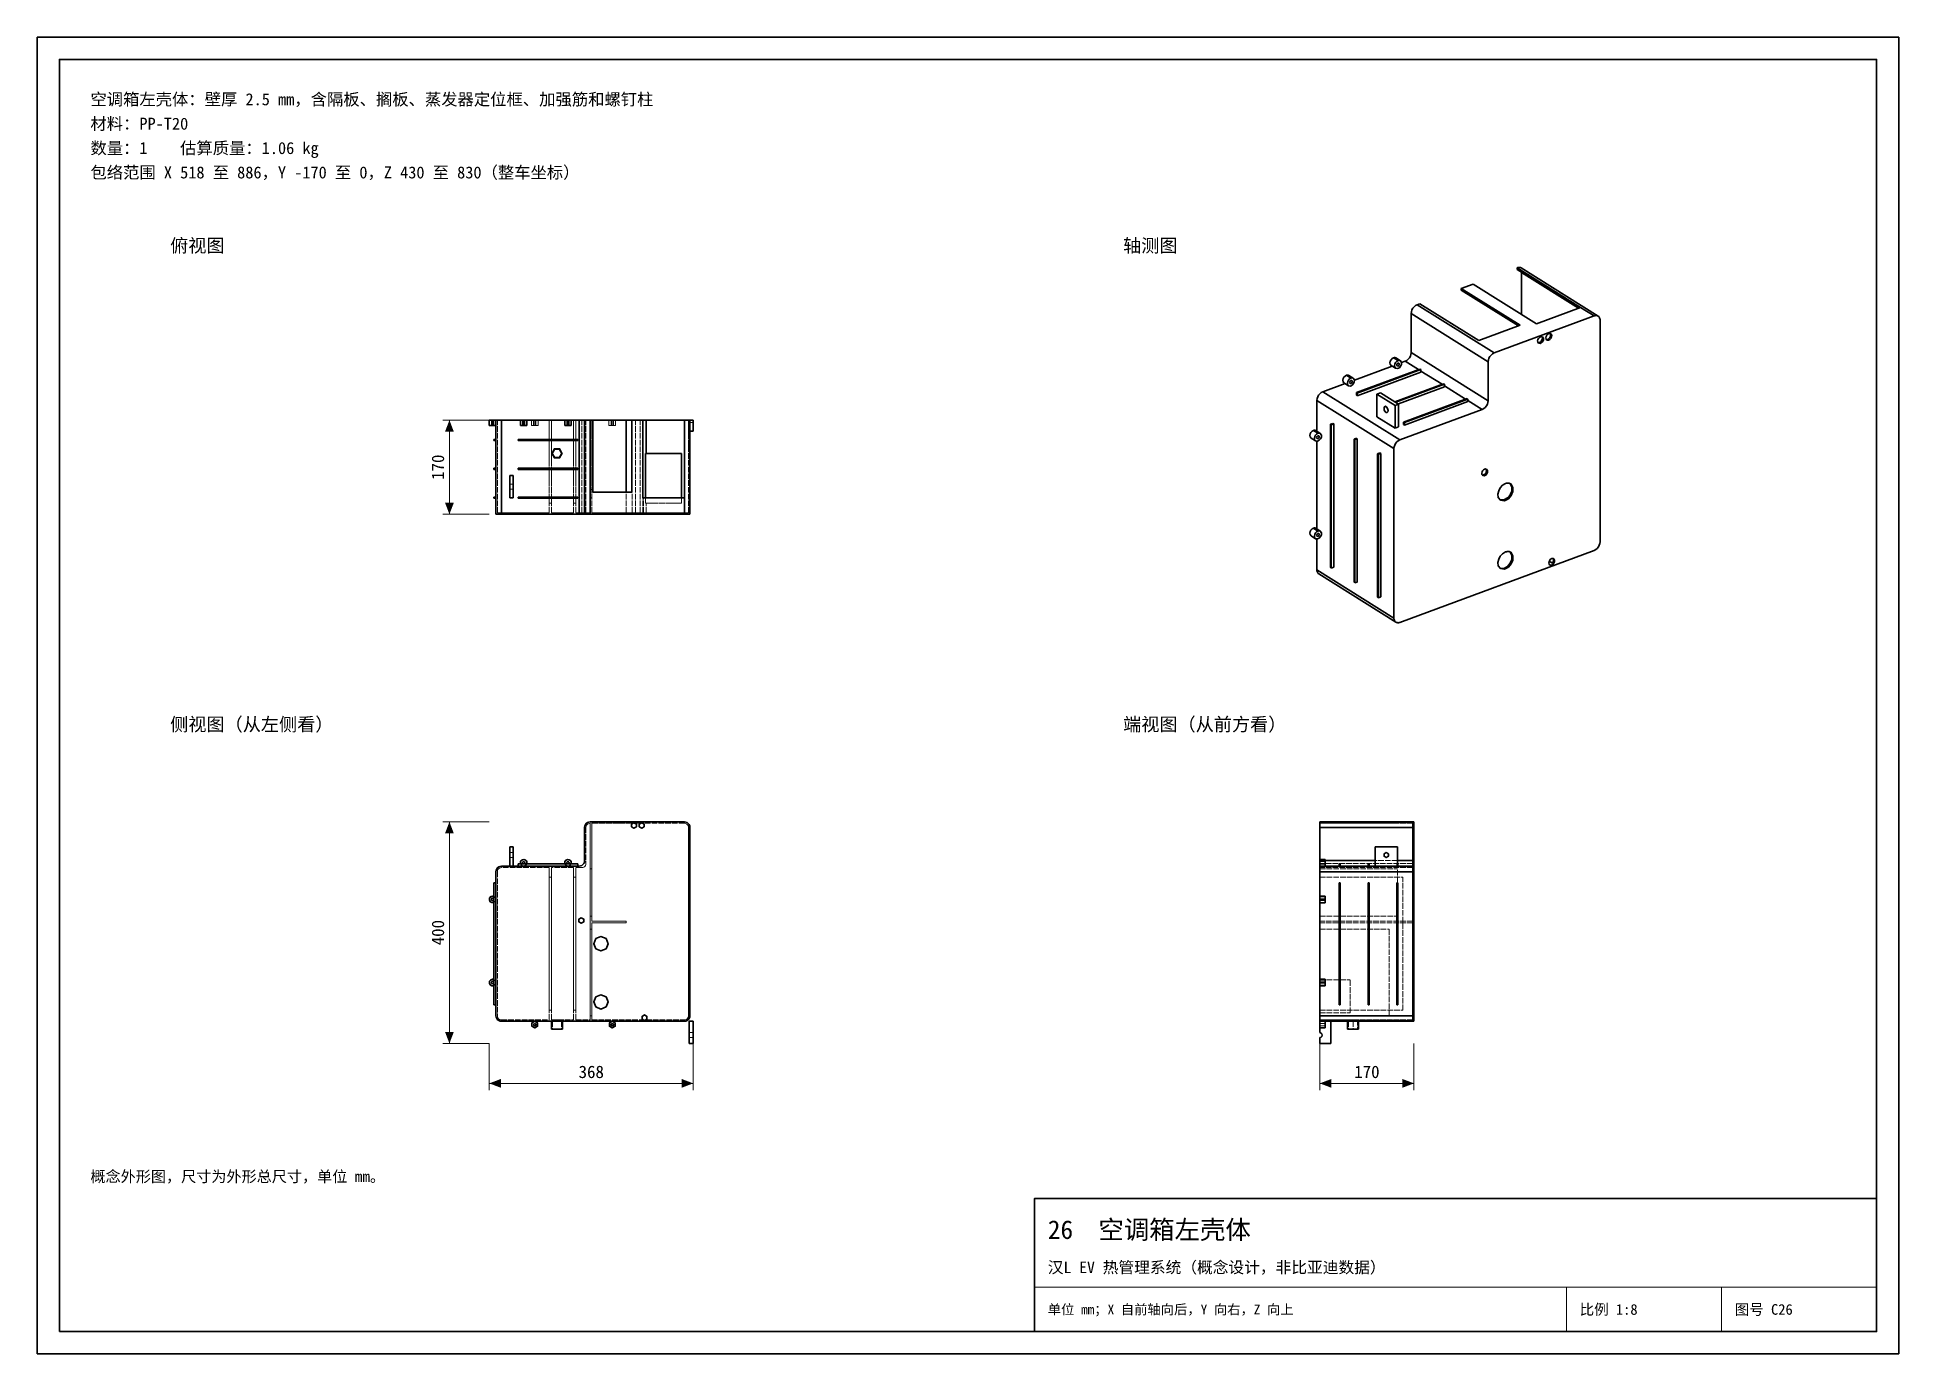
# Model space of a CAD drawing. Header units: millimetres. Extents: x 0 to 420, y 0 to 297.
import ezdxf
from ezdxf.enums import TextEntityAlignment as Align

# ---------------------------------------------------------------- set-up
doc = ezdxf.new("R2010")
doc.units = ezdxf.units.MM
doc.linetypes.add('DASHED', pattern=[1.524, 1.27, -0.254])
for name, color, linetype, lineweight, true_color in [('DIM', 7, 'Continuous', 18, 0x1e5aa0), ('FRAME', 7, 'Continuous', 35, 0x3c3c3c), ('HIDDEN', 7, 'DASHED', 13, 0x969696), ('OUTLINE', 7, 'Continuous', 35, 0x141414), ('TEXT', 7, 'Continuous', 18, 0x141414), ('THIN', 7, 'Continuous', 13, 0x6e6e6e)]:
    doc.layers.add(name, color=color, linetype=linetype, lineweight=lineweight, true_color=true_color)
doc.styles.add('ZH', font='simsun.ttc')

msp = doc.modelspace()

# ---------------------------------------------------------------- texts
at = {"layer": 'DIM', "style": 'ZH'}
for s, p in [('170', (90.4, 200)), ('400', (90.4, 95))]:
    msp.add_text(s, height=2.8, rotation=90, dxfattribs=at).set_placement(p, align=Align.MIDDLE_CENTER)
for s, p in [('368', (125, 63.6)), ('170', (300, 63.6))]:
    msp.add_text(s, height=2.8, dxfattribs=at).set_placement(p, align=Align.MIDDLE_CENTER)
at = {"layer": 'TEXT', "style": 'ZH'}
for s, height, p in [('空调箱左壳体：壁厚 2.5 mm，含隔板、搁板、蒸发器定位框、加强筋和螺钉柱', 2.7, (12, 283)), ('材料：PP-T20', 2.7, (12, 277.5)), ('数量：1    估算质量：1.06 kg', 2.7, (12, 272)), ('包络范围 X 518 至 886，Y -170 至 0，Z 430 至 830（整车坐标）', 2.7, (12, 266.5)), ('俯视图', 3, (30, 250)), ('轴测图', 3, (245, 250)), ('侧视图（从左侧看）', 3, (30, 142)), ('端视图（从前方看）', 3, (245, 142)), ('概念外形图，尺寸为外形总尺寸，单位 mm。', 2.5, (12, 40)), ('26  空调箱左壳体', 4.2, (228, 28)), ('汉L EV 热管理系统（概念设计，非比亚迪数据）', 2.6, (228, 19.5)), ('单位 mm；X 自前轴向后，Y 向右，Z 向上', 2.2, (228, 10)), ('比例 1:8', 2.4, (348, 10)), ('图号 C26', 2.4, (383, 10))]:
    msp.add_text(s, height=height, dxfattribs=at).set_placement(p, align=Align.MIDDLE_LEFT)

# ---------------------------------------------------------------- hatches: boundary and pattern name
at = {"layer": 'DIM'}
for points in [[(93, 210.62), (92.01, 208.03), (93.99, 208.03)], [(93, 189.38), (93.99, 191.97), (92.01, 191.97)], [(93, 120), (92.01, 117.4), (93.99, 117.4)], [(93, 70), (93.99, 72.6), (92.01, 72.6)], [(102, 61), (104.6, 60.01), (104.6, 61.99)], [(148, 61), (145.4, 61.99), (145.4, 60.01)], [(289.38, 61), (291.98, 60.01), (291.98, 61.99)], [(310.62, 61), (308.02, 61.99), (308.02, 60.01)]]:
    msp.add_hatch(color=7, dxfattribs=at).paths.add_polyline_path(points)

# ---------------------------------------------------------------- linework, layer by layer
for points in [[(102, 210.62), (91.5, 210.62)], [(93, 189.38), (93, 210.62)], [(102, 189.38), (91.5, 189.38)], [(102, 120), (91.5, 120)], [(93, 70), (93, 120)], [(102, 70), (91.5, 70)], [(102, 70), (102, 59.5)], [(148, 70), (148, 59.5)], [(289.38, 70), (289.38, 59.5)], [(310.62, 70), (310.62, 59.5)], [(102, 61), (148, 61)], [(289.38, 61), (310.62, 61)]]:
    msp.add_lwpolyline(points, dxfattribs=at)
at = {"layer": 'FRAME'}
for points in [[(0, 0), (420, 0), (420, 297), (0, 297)], [(5, 5), (415, 5), (415, 292), (5, 292)], [(225, 5), (415, 5), (415, 35), (225, 35)]]:
    msp.add_lwpolyline(points, close=True, dxfattribs=at)
at = {"layer": 'HIDDEN'}
for points in [[(102, 210.62), (102.25, 210.62), (102.5, 210.62), (102.75, 210.62), (103, 210.62), (103.25, 210.62), (103.5, 210.62)], [(102.75, 210.62), (102.62, 210.62), (102.5, 210.62), (102.38, 210.62), (102.25, 210.62), (102.12, 210.62), (102, 210.62)], [(102, 210.62), (102.25, 210.62), (102.5, 210.62), (102.75, 210.62), (103, 210.62), (103.25, 210.62), (103.5, 210.62)], [(102, 209.38), (102, 210.62)], [(103.03, 210.62), (102.93, 210.62), (102.84, 210.62), (102.75, 210.62), (102.66, 210.62), (102.57, 210.62), (102.47, 210.62)], [(102.47, 210.62), (102.52, 210.62), (102.57, 210.62), (102.61, 210.62), (102.66, 210.62), (102.7, 210.62), (102.75, 210.62)], [(103.03, 210.62), (102.93, 210.62), (102.84, 210.62), (102.75, 210.62), (102.66, 210.62), (102.57, 210.62), (102.47, 210.62)], [(102.47, 210.62), (102.52, 210.62), (102.57, 210.62), (102.61, 210.62), (102.66, 210.62), (102.7, 210.62), (102.75, 210.62)], [(102.47, 209.38), (102.47, 210.62)], [(102.47, 209.38), (102.47, 210.62)], [(102.75, 210.62), (102.8, 210.62), (102.84, 210.62), (102.89, 210.62), (102.93, 210.62), (102.98, 210.62), (103.03, 210.62)], [(102.75, 209.38), (102.75, 210.62)], [(103.5, 210.62), (103.38, 210.62), (103.25, 210.62), (103.12, 210.62), (103, 210.62), (102.88, 210.62), (102.75, 210.62)], [(102.75, 210.62), (102.8, 210.62), (102.84, 210.62), (102.89, 210.62), (102.93, 210.62), (102.98, 210.62), (103.03, 210.62)], [(103.03, 209.38), (103.03, 210.62)], [(103.03, 209.38), (103.03, 210.62)], [(103.5, 210.62), (103.71, 210.62), (103.92, 210.62), (104.12, 210.62), (104.33, 210.62), (104.54, 210.62), (104.75, 210.62)], [(103.5, 189.38), (103.5, 210.62)], [(103.5, 209.38), (103.5, 210.62)], [(103.5, 209.38), (103.5, 210.62)], [(103.5, 209.38), (103.5, 210.62)], [(103.5, 209.38), (103.5, 210.62)], [(103.81, 210.62), (103.97, 210.62), (104.12, 210.62), (104.28, 210.62), (104.44, 210.62), (104.59, 210.62), (104.75, 210.62)], [(104.75, 210.62), (104.59, 210.62), (104.44, 210.62), (104.28, 210.62), (104.12, 210.62), (103.97, 210.62), (103.81, 210.62)], [(103.81, 189.69), (103.81, 210.62)], [(103.81, 189.69), (103.81, 210.62)], [(104.75, 210.62), (112.25, 210.62)], [(104.75, 210.62), (115.5, 210.62)], [(115.5, 210.62), (104.75, 210.62)], [(104.75, 189.38), (104.75, 210.62)], [(104.75, 189.69), (104.75, 210.62)], [(104.75, 189.69), (104.75, 210.62)], [(109.75, 210.62), (109, 210.62)], [(109, 210.62), (109.25, 210.62), (109.5, 210.62), (109.75, 210.62), (110, 210.62), (110.25, 210.62), (110.5, 210.62)], [(110.03, 210.62), (109.93, 210.62), (109.84, 210.62), (109.75, 210.62), (109.66, 210.62), (109.57, 210.62), (109.47, 210.62)], [(109.47, 210.62), (109.52, 210.62), (109.57, 210.62), (109.61, 210.62), (109.66, 210.62), (109.7, 210.62), (109.75, 210.62)], [(109.47, 209.38), (109.47, 210.62)], [(110.5, 210.62), (109.75, 210.62)], [(109.75, 209.38), (109.75, 210.62)], [(109.75, 210.62), (109.8, 210.62), (109.84, 210.62), (109.89, 210.62), (109.93, 210.62), (109.98, 210.62), (110.03, 210.62)], [(110.03, 209.38), (110.03, 210.62)], [(113, 210.62), (112.75, 210.62), (112.5, 210.62), (112.25, 210.62), (112, 210.62), (111.75, 210.62), (111.5, 210.62)], [(111.5, 210.62), (111.62, 210.62), (111.75, 210.62), (111.88, 210.62), (112, 210.62), (112.12, 210.62), (112.25, 210.62)], [(111.5, 209.38), (111.5, 210.62)], [(112.53, 210.62), (112.43, 210.62), (112.34, 210.62), (112.25, 210.62), (112.16, 210.62), (112.07, 210.62), (111.97, 210.62)], [(111.97, 210.62), (112.02, 210.62), (112.07, 210.62), (112.11, 210.62), (112.16, 210.62), (112.2, 210.62), (112.25, 210.62)], [(111.97, 209.38), (111.97, 210.62)], [(112.25, 210.62), (129.75, 210.62)], [(112.25, 209.38), (112.25, 210.62)], [(112.25, 210.62), (112.38, 210.62), (112.5, 210.62), (112.62, 210.62), (112.75, 210.62), (112.88, 210.62), (113, 210.62)], [(112.25, 210.62), (112.3, 210.62), (112.34, 210.62), (112.39, 210.62), (112.43, 210.62), (112.48, 210.62), (112.53, 210.62)], [(112.53, 209.38), (112.53, 210.62)], [(113, 209.38), (113, 210.62)], [(116, 210.62), (115.5, 210.62)], [(116, 210.62), (115.5, 210.62)], [(115.5, 210.62), (115.5, 191.88)], [(115.5, 189.69), (115.5, 210.62)], [(115.5, 210.62), (115.5, 191.88)], [(115.5, 189.69), (115.5, 210.62)], [(116, 210.62), (121, 210.62)], [(121, 210.62), (116, 210.62)], [(116, 189.69), (116, 210.62)], [(116, 189.69), (116, 210.62)], [(116, 210.62), (116, 191.88)], [(116, 210.62), (116, 191.88)], [(119, 210.62), (119.25, 210.62), (119.5, 210.62), (119.75, 210.62), (120, 210.62), (120.25, 210.62), (120.5, 210.62)], [(119.75, 210.62), (119, 210.62)], [(120.03, 210.62), (119.93, 210.62), (119.84, 210.62), (119.75, 210.62), (119.66, 210.62), (119.57, 210.62), (119.47, 210.62)], [(119.47, 210.62), (119.52, 210.62), (119.57, 210.62), (119.61, 210.62), (119.66, 210.62), (119.7, 210.62), (119.75, 210.62)], [(119.47, 209.38), (119.47, 210.62)], [(119.75, 210.62), (119.8, 210.62), (119.84, 210.62), (119.89, 210.62), (119.93, 210.62), (119.98, 210.62), (120.03, 210.62)], [(120.5, 210.62), (119.75, 210.62)], [(119.75, 209.38), (119.75, 210.62)], [(120.03, 209.38), (120.03, 210.62)], [(121.5, 210.62), (121, 210.62)], [(121.5, 210.62), (121, 210.62)], [(121, 210.62), (121, 191.88)], [(121, 189.69), (121, 210.62)], [(121, 210.62), (121, 191.88)], [(121, 189.69), (121, 210.62)], [(121.5, 210.62), (124.75, 210.62)], [(122.88, 210.62), (121.5, 210.62)], [(121.5, 189.69), (121.5, 210.62)], [(121.5, 189.69), (121.5, 210.62)], [(121.5, 210.62), (121.5, 191.88)], [(121.5, 210.62), (121.5, 191.88)], [(122.88, 210.62), (123.03, 210.62), (123.19, 210.62), (123.34, 210.62), (123.5, 210.62), (123.66, 210.62), (123.81, 210.62)], [(122.88, 189.69), (122.88, 210.62)], [(123.5, 189.38), (123.5, 210.62)], [(124.75, 210.62), (124.59, 210.62), (124.44, 210.62), (124.28, 210.62), (124.12, 210.62), (123.97, 210.62), (123.81, 210.62)], [(123.81, 189.69), (123.81, 210.62)], [(123.81, 189.69), (123.81, 210.62)], [(125.12, 210.62), (124.75, 210.62)], [(125.12, 210.62), (124.75, 210.62)], [(124.75, 210.62), (124.75, 195)], [(124.75, 189.69), (124.75, 210.62)], [(124.75, 210.62), (124.75, 193.12)], [(124.75, 210.62), (124.75, 193.12)], [(124.75, 210.62), (124.75, 195)], [(124.75, 189.69), (124.75, 210.62)], [(125.12, 210.62), (124.75, 210.62)], [(125.12, 210.62), (124.75, 210.62)], [(125.12, 210.62), (132.88, 210.62)], [(125.38, 210.62), (125.12, 210.62)], [(125.12, 189.69), (125.12, 210.62)], [(125.12, 189.69), (125.12, 210.62)], [(125.12, 210.62), (125.12, 195)], [(125.12, 210.62), (125.12, 195)], [(125.12, 210.62), (125.12, 193.12)], [(125.12, 189.69), (125.12, 210.62)], [(125.12, 210.62), (125.12, 193.12)], [(125.12, 189.69), (125.12, 210.62)], [(132.88, 210.62), (125.12, 210.62)], [(125.38, 210.62), (125.12, 210.62)], [(125.38, 194.38), (125.38, 210.62)], [(130.5, 210.62), (130.25, 210.62), (130, 210.62), (129.75, 210.62), (129.5, 210.62), (129.25, 210.62), (129, 210.62)], [(129, 210.62), (129.12, 210.62), (129.25, 210.62), (129.38, 210.62), (129.5, 210.62), (129.62, 210.62), (129.75, 210.62)], [(129, 209.38), (129, 210.62)], [(130.03, 210.62), (129.93, 210.62), (129.84, 210.62), (129.75, 210.62), (129.66, 210.62), (129.57, 210.62), (129.47, 210.62)], [(129.47, 210.62), (129.52, 210.62), (129.57, 210.62), (129.61, 210.62), (129.66, 210.62), (129.7, 210.62), (129.75, 210.62)], [(129.47, 209.38), (129.47, 210.62)], [(129.75, 210.62), (129.88, 210.62), (130, 210.62), (130.12, 210.62), (130.25, 210.62), (130.38, 210.62), (130.5, 210.62)], [(129.75, 210.62), (129.8, 210.62), (129.84, 210.62), (129.89, 210.62), (129.93, 210.62), (129.98, 210.62), (130.03, 210.62)], [(129.75, 210.62), (146, 210.62)], [(129.75, 209.38), (129.75, 210.62)], [(130.03, 209.38), (130.03, 210.62)], [(130.5, 209.38), (130.5, 210.62)], [(132.88, 189.69), (132.88, 210.62)], [(134.12, 210.62), (136.62, 210.62)], [(134.12, 194.38), (134.12, 210.62)], [(134.25, 210.62), (134.12, 210.62)], [(134.25, 189.69), (134.25, 210.62)], [(134.25, 210.62), (134.31, 210.62), (134.38, 210.62), (134.44, 210.62), (134.5, 210.62), (134.56, 210.62), (134.62, 210.62)], [(134.62, 210.62), (134.69, 210.62), (134.75, 210.62), (134.81, 210.62), (134.88, 210.62), (134.94, 210.62), (135, 210.62)], [(135, 189.69), (135, 210.62)], [(136, 210.62), (135, 210.62)], [(136, 189.69), (136, 210.62)], [(136, 210.62), (136.06, 210.62), (136.12, 210.62), (136.19, 210.62), (136.25, 210.62), (136.31, 210.62), (136.38, 210.62)], [(136.38, 210.62), (136.42, 210.62), (136.46, 210.62), (136.5, 210.62), (136.54, 210.62), (136.58, 210.62), (136.62, 210.62)], [(136.62, 193.12), (136.62, 210.62)], [(136.62, 189.69), (136.62, 210.62)], [(146, 210.62), (146.21, 210.62), (146.42, 210.62), (146.62, 210.62), (146.83, 210.62), (147.04, 210.62), (147.25, 210.62)], [(146, 210.62), (146.16, 210.62), (146.31, 210.62), (146.47, 210.62), (146.62, 210.62), (146.78, 210.62), (146.94, 210.62)], [(146.94, 210.62), (146.78, 210.62), (146.62, 210.62), (146.47, 210.62), (146.31, 210.62), (146.16, 210.62), (146, 210.62)], [(146, 193.12), (146, 210.62)], [(146, 189.38), (146, 210.62)], [(146, 189.69), (146, 210.62)], [(147.25, 210.62), (146.94, 210.62)], [(146.94, 210.62), (146.94, 203.75)], [(146.94, 189.69), (146.94, 210.62)], [(146.94, 210.62), (146.94, 203.75)], [(146.94, 189.69), (146.94, 210.62)], [(147.25, 210.62), (146.94, 210.62)], [(147.12, 208.12), (147.12, 210.62)], [(147.12, 210.62), (147.12, 210.53), (147.12, 210.44), (147.12, 210.34), (147.12, 210.25), (147.12, 210.16), (147.12, 210.06)], [(147.12, 210.06), (147.12, 210.16), (147.12, 210.25), (147.12, 210.34), (147.12, 210.44), (147.12, 210.53), (147.12, 210.62)], [(147.12, 208.12), (147.12, 210.62)], [(147.25, 210.62), (147.12, 210.62)], [(147.12, 210.62), (148, 210.62)], [(147.12, 210.62), (148, 210.62)], [(148, 210.62), (147.12, 210.62)], [(147.12, 210.06), (148, 210.06)], [(147.25, 189.38), (147.25, 210.62)], [(147.25, 210.62), (147.25, 203.75)], [(147.25, 210.62), (147.25, 203.75)], [(148, 210.62), (148, 210.53), (148, 210.44), (148, 210.34), (148, 210.25), (148, 210.16), (148, 210.06)], [(148, 210.06), (148, 210.16), (148, 210.25), (148, 210.34), (148, 210.44), (148, 210.53), (148, 210.62)], [(148, 208.12), (148, 210.62)], [(103.5, 209.38), (103.25, 209.38), (103, 209.38), (102.75, 209.38), (102.5, 209.38), (102.25, 209.38), (102, 209.38)], [(103.5, 209.38), (103.25, 209.38), (103, 209.38), (102.75, 209.38), (102.5, 209.38), (102.25, 209.38), (102, 209.38)], [(102, 209.38), (102.12, 209.38), (102.25, 209.38), (102.38, 209.38), (102.5, 209.38), (102.62, 209.38), (102.75, 209.38)], [(103.03, 209.38), (102.93, 209.38), (102.84, 209.38), (102.75, 209.38), (102.66, 209.38), (102.57, 209.38), (102.47, 209.38)], [(102.47, 209.38), (102.52, 209.38), (102.57, 209.38), (102.61, 209.38), (102.66, 209.38), (102.7, 209.38), (102.75, 209.38)], [(103.03, 209.38), (102.93, 209.38), (102.84, 209.38), (102.75, 209.38), (102.66, 209.38), (102.57, 209.38), (102.47, 209.38)], [(102.47, 209.38), (102.52, 209.38), (102.57, 209.38), (102.61, 209.38), (102.66, 209.38), (102.7, 209.38), (102.75, 209.38)], [(102.75, 209.38), (102.8, 209.38), (102.84, 209.38), (102.89, 209.38), (102.93, 209.38), (102.98, 209.38), (103.03, 209.38)], [(102.75, 209.38), (102.88, 209.38), (103, 209.38), (103.12, 209.38), (103.25, 209.38), (103.38, 209.38), (103.5, 209.38)], [(102.75, 209.38), (102.8, 209.38), (102.84, 209.38), (102.89, 209.38), (102.93, 209.38), (102.98, 209.38), (103.03, 209.38)], [(103, 206.25), (103.5, 206.25)], [(103, 206), (103, 206.25)], [(103, 206), (103.5, 206)], [(103.5, 206), (103.5, 206.25)], [(103.5, 206), (103.5, 206.25)], [(108.5, 206), (108.5, 206.25)], [(108.5, 206.25), (122, 206.25)], [(108.5, 206), (122, 206)], [(110.5, 209.38), (110.25, 209.38), (110, 209.38), (109.75, 209.38), (109.5, 209.38), (109.25, 209.38), (109, 209.38)], [(110.03, 209.38), (109.93, 209.38), (109.84, 209.38), (109.75, 209.38), (109.66, 209.38), (109.57, 209.38), (109.47, 209.38)], [(109.47, 209.38), (109.52, 209.38), (109.57, 209.38), (109.61, 209.38), (109.66, 209.38), (109.7, 209.38), (109.75, 209.38)], [(109.75, 209.38), (109.8, 209.38), (109.84, 209.38), (109.89, 209.38), (109.93, 209.38), (109.98, 209.38), (110.03, 209.38)], [(113, 209.38), (112.75, 209.38), (112.5, 209.38), (112.25, 209.38), (112, 209.38), (111.75, 209.38), (111.5, 209.38)], [(111.5, 209.38), (111.62, 209.38), (111.75, 209.38), (111.88, 209.38), (112, 209.38), (112.12, 209.38), (112.25, 209.38)], [(112.53, 209.38), (112.43, 209.38), (112.34, 209.38), (112.25, 209.38), (112.16, 209.38), (112.07, 209.38), (111.97, 209.38)], [(111.97, 209.38), (112.02, 209.38), (112.07, 209.38), (112.11, 209.38), (112.16, 209.38), (112.2, 209.38), (112.25, 209.38)], [(112.25, 209.38), (112.38, 209.38), (112.5, 209.38), (112.62, 209.38), (112.75, 209.38), (112.88, 209.38), (113, 209.38)], [(112.25, 209.38), (112.3, 209.38), (112.34, 209.38), (112.39, 209.38), (112.43, 209.38), (112.48, 209.38), (112.53, 209.38)], [(120.5, 209.38), (120.25, 209.38), (120, 209.38), (119.75, 209.38), (119.5, 209.38), (119.25, 209.38), (119, 209.38)], [(120.03, 209.38), (119.93, 209.38), (119.84, 209.38), (119.75, 209.38), (119.66, 209.38), (119.57, 209.38), (119.47, 209.38)], [(119.47, 209.38), (119.52, 209.38), (119.57, 209.38), (119.61, 209.38), (119.66, 209.38), (119.7, 209.38), (119.75, 209.38)], [(119.75, 209.38), (119.8, 209.38), (119.84, 209.38), (119.89, 209.38), (119.93, 209.38), (119.98, 209.38), (120.03, 209.38)], [(122, 206), (122, 206.25)], [(130.5, 209.38), (130.25, 209.38), (130, 209.38), (129.75, 209.38), (129.5, 209.38), (129.25, 209.38), (129, 209.38)], [(129, 209.38), (129.12, 209.38), (129.25, 209.38), (129.38, 209.38), (129.5, 209.38), (129.62, 209.38), (129.75, 209.38)], [(130.03, 209.38), (129.93, 209.38), (129.84, 209.38), (129.75, 209.38), (129.66, 209.38), (129.57, 209.38), (129.47, 209.38)], [(129.47, 209.38), (129.52, 209.38), (129.57, 209.38), (129.61, 209.38), (129.66, 209.38), (129.7, 209.38), (129.75, 209.38)], [(129.75, 209.38), (129.88, 209.38), (130, 209.38), (130.12, 209.38), (130.25, 209.38), (130.38, 209.38), (130.5, 209.38)], [(129.75, 209.38), (129.8, 209.38), (129.84, 209.38), (129.89, 209.38), (129.93, 209.38), (129.98, 209.38), (130.03, 209.38)], [(147.12, 208.12), (147.25, 208.12)], [(147.12, 208.12), (148, 208.12)], [(116, 203.12), (116.62, 204.21), (117.88, 204.21), (118.5, 203.12), (117.88, 202.04), (116.62, 202.04), (116, 203.12)], [(116, 203.12), (116.62, 204.21), (117.88, 204.21), (118.5, 203.12), (117.88, 202.04), (116.62, 202.04), (116, 203.12)], [(116.25, 203.12), (116.38, 203.62), (116.75, 203.99), (117.25, 204.12), (117.75, 203.99), (118.12, 203.62), (118.25, 203.12)], [(118.25, 203.12), (117.75, 203.99), (116.75, 203.99), (116.25, 203.12), (116.75, 202.26), (117.75, 202.26), (118.25, 203.12)], [(116.25, 203.12), (116.75, 203.99), (117.75, 203.99), (118.25, 203.12), (117.75, 202.26), (116.75, 202.26), (116.25, 203.12)], [(137.25, 203.12), (145.38, 203.12)], [(137.25, 203.12), (137.25, 191.88)], [(145.38, 203.12), (145.38, 191.88)], [(146.94, 203.75), (147.25, 203.75)], [(146.94, 203.75), (147.25, 203.75)], [(103, 199.75), (103.5, 199.75)], [(103, 199.5), (103, 199.75)], [(103, 199.5), (103.5, 199.5)], [(103.5, 199.5), (103.5, 199.75)], [(103.5, 199.5), (103.5, 199.75)], [(106.62, 193.12), (106.62, 198.12)], [(107.38, 198.12), (106.62, 198.12)], [(107.38, 193.12), (107.38, 198.12)], [(108.5, 199.5), (108.5, 199.75)], [(108.5, 199.75), (122, 199.75)], [(108.5, 199.5), (122, 199.5)], [(122, 199.5), (122, 199.75)], [(103, 193.25), (103.5, 193.25)], [(103, 193), (103, 193.25)], [(103.5, 193), (103.5, 193.25)], [(103.5, 193), (103.5, 193.25)], [(106.62, 195.06), (106.62, 195.25), (106.62, 195.44), (106.62, 195.62), (106.62, 195.81), (106.62, 196), (106.62, 196.19)], [(106.62, 196.19), (106.62, 196.09), (106.62, 196), (106.62, 195.91), (106.62, 195.81), (106.62, 195.72), (106.62, 195.62)], [(106.62, 196.19), (107.38, 196.19)], [(106.62, 195.62), (106.62, 195.53), (106.62, 195.44), (106.62, 195.34), (106.62, 195.25), (106.62, 195.16), (106.62, 195.06)], [(106.62, 195.06), (107.38, 195.06)], [(107.38, 195.06), (107.38, 195.25), (107.38, 195.44), (107.38, 195.62), (107.38, 195.81), (107.38, 196), (107.38, 196.19)], [(107.38, 196.19), (107.38, 196.09), (107.38, 196), (107.38, 195.91), (107.38, 195.81), (107.38, 195.72), (107.38, 195.62)], [(107.38, 195.62), (107.38, 195.53), (107.38, 195.44), (107.38, 195.34), (107.38, 195.25), (107.38, 195.16), (107.38, 195.06)], [(108.5, 193), (108.5, 193.25)], [(108.5, 193.25), (122, 193.25)], [(122, 193), (122, 193.25)], [(124.75, 195), (125.12, 195)], [(124.75, 195), (125.12, 195)], [(134.12, 194.38), (125.38, 194.38)], [(132.88, 189.69), (132.88, 194.38)], [(103, 193), (103.5, 193)], [(103.5, 189.38), (103.71, 189.38), (103.92, 189.38), (104.12, 189.38), (104.33, 189.38), (104.54, 189.38), (104.75, 189.38)], [(104.75, 189.69), (104.59, 189.69), (104.44, 189.69), (104.28, 189.69), (104.12, 189.69), (103.97, 189.69), (103.81, 189.69)], [(103.81, 189.69), (103.97, 189.69), (104.12, 189.69), (104.28, 189.69), (104.44, 189.69), (104.59, 189.69), (104.75, 189.69)], [(104.75, 189.69), (115.5, 189.69)], [(115.5, 189.69), (104.75, 189.69)], [(104.75, 189.38), (146, 189.38)], [(107.38, 193.12), (106.62, 193.12)], [(108.5, 193), (122, 193)], [(115.5, 191.88), (116, 191.88)], [(115.5, 191.88), (116, 191.88)], [(116, 189.69), (121, 189.69)], [(121, 189.69), (116, 189.69)], [(121, 191.88), (121.5, 191.88)], [(121, 191.88), (121.5, 191.88)], [(121.5, 189.69), (124.75, 189.69)], [(122.88, 189.69), (121.5, 189.69)], [(123.38, 189.69), (123.17, 189.69), (122.96, 189.69), (122.75, 189.69), (122.54, 189.69), (122.33, 189.69), (122.12, 189.69)], [(122.12, 189.69), (122.23, 189.69), (122.33, 189.69), (122.44, 189.69), (122.54, 189.69), (122.65, 189.69), (122.75, 189.69)], [(122.12, 189.38), (122.12, 189.69)], [(123.38, 189.38), (123.17, 189.38), (122.96, 189.38), (122.75, 189.38), (122.54, 189.38), (122.33, 189.38), (122.12, 189.38)], [(122.12, 189.38), (122.23, 189.38), (122.33, 189.38), (122.44, 189.38), (122.54, 189.38), (122.65, 189.38), (122.75, 189.38)], [(122.75, 189.69), (122.85, 189.69), (122.96, 189.69), (123.06, 189.69), (123.17, 189.69), (123.27, 189.69), (123.38, 189.69)], [(122.75, 189.38), (122.85, 189.38), (122.96, 189.38), (123.06, 189.38), (123.17, 189.38), (123.27, 189.38), (123.38, 189.38)], [(123.81, 189.69), (123.66, 189.69), (123.5, 189.69), (123.34, 189.69), (123.19, 189.69), (123.03, 189.69), (122.88, 189.69)], [(123.38, 189.38), (123.38, 189.69)], [(123.81, 189.69), (123.97, 189.69), (124.12, 189.69), (124.28, 189.69), (124.44, 189.69), (124.59, 189.69), (124.75, 189.69)], [(124.75, 193.12), (125.12, 193.12)], [(124.75, 193.12), (125.12, 193.12)], [(125.12, 189.69), (136.62, 189.69)], [(134.25, 189.69), (125.12, 189.69)], [(125.12, 189.69), (132.88, 189.69)], [(125.12, 189.69), (132.88, 189.69)], [(128.81, 189.69), (128.27, 189.69), (127.73, 189.69), (127.19, 189.69), (126.65, 189.69), (126.1, 189.69), (125.56, 189.69)], [(125.56, 189.69), (125.83, 189.69), (126.1, 189.69), (126.38, 189.69), (126.65, 189.69), (126.92, 189.69), (127.19, 189.69)], [(128.81, 189.69), (128.27, 189.69), (127.73, 189.69), (127.19, 189.69), (126.65, 189.69), (126.1, 189.69), (125.56, 189.69)], [(125.56, 189.69), (125.83, 189.69), (126.1, 189.69), (126.38, 189.69), (126.65, 189.69), (126.92, 189.69), (127.19, 189.69)], [(125.56, 189.38), (125.56, 189.69)], [(125.56, 189.38), (125.56, 189.69)], [(128.81, 189.38), (128.27, 189.38), (127.73, 189.38), (127.19, 189.38), (126.65, 189.38), (126.1, 189.38), (125.56, 189.38)], [(125.56, 189.38), (125.83, 189.38), (126.1, 189.38), (126.38, 189.38), (126.65, 189.38), (126.92, 189.38), (127.19, 189.38)], [(128.81, 189.38), (128.27, 189.38), (127.73, 189.38), (127.19, 189.38), (126.65, 189.38), (126.1, 189.38), (125.56, 189.38)], [(125.56, 189.38), (125.83, 189.38), (126.1, 189.38), (126.38, 189.38), (126.65, 189.38), (126.92, 189.38), (127.19, 189.38)], [(127.19, 189.69), (127.46, 189.69), (127.73, 189.69), (128, 189.69), (128.27, 189.69), (128.54, 189.69), (128.81, 189.69)], [(127.19, 189.69), (127.46, 189.69), (127.73, 189.69), (128, 189.69), (128.27, 189.69), (128.54, 189.69), (128.81, 189.69)], [(127.19, 189.38), (127.46, 189.38), (127.73, 189.38), (128, 189.38), (128.27, 189.38), (128.54, 189.38), (128.81, 189.38)], [(127.19, 189.38), (127.46, 189.38), (127.73, 189.38), (128, 189.38), (128.27, 189.38), (128.54, 189.38), (128.81, 189.38)], [(128.81, 189.38), (128.81, 189.69)], [(128.81, 189.38), (128.81, 189.69)], [(135.25, 189.69), (135.04, 189.69), (134.83, 189.69), (134.62, 189.69), (134.42, 189.69), (134.21, 189.69), (134, 189.69)], [(134, 189.69), (134.04, 189.69), (134.08, 189.69), (134.12, 189.69), (134.17, 189.69), (134.21, 189.69), (134.25, 189.69)], [(134, 189.38), (134, 189.69)], [(135.25, 189.38), (135.04, 189.38), (134.83, 189.38), (134.62, 189.38), (134.42, 189.38), (134.21, 189.38), (134, 189.38)], [(134, 189.38), (134.1, 189.38), (134.21, 189.38), (134.31, 189.38), (134.42, 189.38), (134.52, 189.38), (134.62, 189.38)], [(134.62, 189.38), (134.73, 189.38), (134.83, 189.38), (134.94, 189.38), (135.04, 189.38), (135.15, 189.38), (135.25, 189.38)], [(135, 189.69), (135.04, 189.69), (135.08, 189.69), (135.12, 189.69), (135.17, 189.69), (135.21, 189.69), (135.25, 189.69)], [(136, 189.69), (135, 189.69)], [(135.25, 189.38), (135.25, 189.69)], [(137, 189.69), (136.79, 189.69), (136.58, 189.69), (136.38, 189.69), (136.17, 189.69), (135.96, 189.69), (135.75, 189.69)], [(135.75, 189.69), (135.79, 189.69), (135.83, 189.69), (135.88, 189.69), (135.92, 189.69), (135.96, 189.69), (136, 189.69)], [(135.75, 189.38), (135.75, 189.69)], [(137, 189.38), (136.79, 189.38), (136.58, 189.38), (136.38, 189.38), (136.17, 189.38), (135.96, 189.38), (135.75, 189.38)], [(135.75, 189.38), (135.85, 189.38), (135.96, 189.38), (136.06, 189.38), (136.17, 189.38), (136.27, 189.38), (136.38, 189.38)], [(136.62, 189.69), (136.58, 189.69), (136.54, 189.69), (136.5, 189.69), (136.46, 189.69), (136.42, 189.69), (136.38, 189.69)], [(136.38, 189.69), (136.48, 189.69), (136.58, 189.69), (136.69, 189.69), (136.79, 189.69), (136.9, 189.69), (137, 189.69)], [(136.38, 189.38), (136.38, 189.69)], [(136.38, 189.38), (136.48, 189.38), (136.58, 189.38), (136.69, 189.38), (136.79, 189.38), (136.9, 189.38), (137, 189.38)], [(137.62, 189.38), (137.42, 189.38), (137.21, 189.38), (137, 189.38), (136.79, 189.38), (136.58, 189.38), (136.38, 189.38)], [(136.38, 189.38), (136.48, 189.38), (136.58, 189.38), (136.69, 189.38), (136.79, 189.38), (136.9, 189.38), (137, 189.38)], [(136.62, 193.12), (136.65, 193.12), (136.67, 193.12), (136.69, 193.12), (136.71, 193.12), (136.73, 193.12), (136.75, 193.12)], [(136.75, 189.69), (136.75, 193.12)], [(146, 193.12), (136.75, 193.12)], [(136.75, 189.69), (136.79, 189.69), (136.83, 189.69), (136.88, 189.69), (136.92, 189.69), (136.96, 189.69), (137, 189.69)], [(146, 189.69), (136.75, 189.69)], [(137, 189.69), (137.1, 189.69), (137.21, 189.69), (137.31, 189.69), (137.42, 189.69), (137.52, 189.69), (137.62, 189.69)], [(137, 189.38), (137, 189.69)], [(137, 189.38), (137.1, 189.38), (137.21, 189.38), (137.31, 189.38), (137.42, 189.38), (137.52, 189.38), (137.62, 189.38)], [(137.25, 191.88), (137.25, 193.12)], [(137.25, 191.88), (145.38, 191.88)], [(137.38, 191.88), (137.35, 191.88), (137.33, 191.88), (137.31, 191.88), (137.29, 191.88), (137.27, 191.88), (137.25, 191.88)], [(137.38, 191.88), (145.38, 191.88)], [(137.38, 189.69), (137.38, 191.88)], [(137.62, 189.69), (137.58, 189.69), (137.54, 189.69), (137.5, 189.69), (137.46, 189.69), (137.42, 189.69), (137.38, 189.69)], [(137.38, 189.69), (146, 189.69)], [(137.62, 189.38), (137.62, 189.69)], [(145.38, 193.12), (145.38, 191.88)], [(146, 189.69), (146, 193.12)], [(146.94, 189.69), (146.78, 189.69), (146.62, 189.69), (146.47, 189.69), (146.31, 189.69), (146.16, 189.69), (146, 189.69)], [(146, 189.69), (146.16, 189.69), (146.31, 189.69), (146.47, 189.69), (146.62, 189.69), (146.78, 189.69), (146.94, 189.69)], [(146, 189.38), (146.21, 189.38), (146.42, 189.38), (146.62, 189.38), (146.83, 189.38), (147.04, 189.38), (147.25, 189.38)], [(124.75, 120), (124.43, 119.96), (124.12, 119.83), (123.87, 119.63), (123.67, 119.38), (123.54, 119.07), (123.5, 118.75)], [(123.5, 118.75), (123.5, 111.25)], [(124.75, 119.69), (124.51, 119.66), (124.28, 119.56), (124.09, 119.41), (123.94, 119.22), (123.84, 118.99), (123.81, 118.75)], [(123.81, 118.75), (123.84, 118.99), (123.94, 119.22), (124.09, 119.41), (124.28, 119.56), (124.51, 119.66), (124.75, 119.69)], [(123.81, 118.75), (123.81, 110.62)], [(123.81, 118.75), (123.81, 110.62)], [(125.38, 120), (124.75, 120)], [(124.75, 109.38), (124.75, 119.69)], [(124.75, 75.31), (124.75, 119.69)], [(125.12, 109.38), (125.12, 119.69)], [(125.38, 119.69), (125.12, 119.69)], [(125.12, 97.62), (125.12, 119.69)], [(134.25, 119.69), (125.12, 119.69)], [(125.38, 119.69), (125.38, 120)], [(134.12, 120), (125.38, 120)], [(125.38, 119.69), (125.38, 120)], [(134.12, 119.69), (125.38, 119.69)], [(135, 119.69), (135.25, 119.25), (135.09, 118.77), (134.62, 118.56), (134.16, 118.77), (134, 119.25), (134.25, 119.69)], [(136.62, 120), (134.12, 120)], [(134.12, 119.69), (134.12, 120)], [(134.12, 119.69), (134.12, 120)], [(134.25, 119.69), (134.12, 119.69)], [(134.25, 119.69), (134.31, 119.72), (134.37, 119.76), (134.43, 119.78), (134.49, 119.8), (134.56, 119.81), (134.62, 119.81)], [(134.62, 119.81), (134.69, 119.81), (134.76, 119.8), (134.82, 119.78), (134.88, 119.76), (134.94, 119.72), (135, 119.69)], [(136, 119.69), (135, 119.69)], [(136, 119.69), (135, 119.69)], [(136.75, 119.69), (137, 119.25), (136.84, 118.77), (136.38, 118.56), (135.91, 118.77), (135.75, 119.25), (136, 119.69)], [(136, 119.69), (136.06, 119.72), (136.12, 119.76), (136.18, 119.78), (136.24, 119.8), (136.31, 119.81), (136.38, 119.81)], [(136.38, 119.81), (136.42, 119.81), (136.46, 119.81), (136.5, 119.8), (136.54, 119.79), (136.59, 119.78), (136.62, 119.76)], [(146, 120), (136.62, 120)], [(136.62, 119.76), (136.62, 120)], [(136.62, 119.76), (136.62, 120)], [(136.62, 119.76), (136.65, 119.75), (136.67, 119.74), (136.69, 119.73), (136.71, 119.71), (136.73, 119.7), (136.75, 119.69)], [(146, 119.69), (136.75, 119.69)], [(146, 119.69), (136.75, 119.69)], [(147.25, 118.75), (147.21, 119.07), (147.08, 119.38), (146.88, 119.63), (146.62, 119.83), (146.32, 119.96), (146, 120)], [(146, 119.69), (146, 120)], [(146, 119.69), (146, 120)], [(146.94, 118.75), (146.91, 118.99), (146.81, 119.22), (146.66, 119.41), (146.47, 119.56), (146.24, 119.66), (146, 119.69)], [(146, 119.69), (146.24, 119.66), (146.47, 119.56), (146.66, 119.41), (146.81, 119.22), (146.91, 118.99), (146.94, 118.75)], [(146.94, 76.25), (146.94, 118.75)], [(146.94, 84.38), (146.94, 118.75)], [(147.25, 84.38), (147.25, 118.75)], [(289.38, 119.69), (289.38, 120)], [(306.88, 120), (289.38, 120)], [(289.38, 118.75), (289.38, 118.96), (289.38, 119.17), (289.38, 119.38), (289.38, 119.58), (289.38, 119.79), (289.38, 120)], [(305.62, 120), (289.38, 120)], [(305.62, 120), (289.38, 120)], [(306.88, 120), (289.38, 120)], [(289.38, 119.69), (289.38, 120)], [(289.38, 119.69), (289.38, 120)], [(289.38, 119.76), (289.38, 120)], [(289.38, 119.81), (289.38, 119.79), (289.38, 119.77), (289.38, 119.75), (289.38, 119.73), (289.38, 119.71), (289.38, 119.69)], [(289.38, 119.69), (289.38, 119.71), (289.38, 119.73), (289.38, 119.75), (289.38, 119.77), (289.38, 119.79), (289.38, 119.81)], [(310.62, 119.81), (289.38, 119.81)], [(289.38, 119.81), (289.38, 119.8), (289.38, 119.8), (289.38, 119.79), (289.38, 119.78), (289.38, 119.77), (289.38, 119.76)], [(289.38, 119.69), (289.38, 119.71), (289.38, 119.73), (289.38, 119.75), (289.38, 119.77), (289.38, 119.79), (289.38, 119.81)], [(310.62, 119.81), (289.38, 119.81)], [(306.88, 119.76), (289.38, 119.76)], [(289.38, 119.69), (289.38, 119.53), (289.38, 119.38), (289.38, 119.22), (289.38, 119.06), (289.38, 118.91), (289.38, 118.75)], [(289.38, 109.38), (289.38, 119.69)], [(289.38, 109.38), (289.38, 119.69)], [(310.31, 119.69), (289.38, 119.69)], [(310.31, 119.69), (289.38, 119.69)], [(310.31, 119.69), (289.38, 119.69)], [(310.31, 119.69), (289.38, 119.69)], [(310.31, 119.69), (289.38, 119.69)], [(305.62, 119.69), (289.38, 119.69)], [(305.62, 119.69), (289.38, 119.69)], [(289.38, 118.75), (289.38, 118.91), (289.38, 119.06), (289.38, 119.22), (289.38, 119.38), (289.38, 119.53), (289.38, 119.69)], [(306.88, 119.69), (289.38, 119.69)], [(289.38, 118.75), (289.38, 110.62)], [(289.38, 84.38), (289.38, 118.75)], [(289.38, 84.38), (289.38, 118.75)], [(310.62, 118.75), (289.38, 118.75)], [(310.31, 118.75), (289.38, 118.75)], [(310.31, 118.75), (289.38, 118.75)], [(305.62, 119.69), (305.62, 120)], [(305.62, 119.69), (305.62, 120)], [(310.62, 120), (306.88, 120)], [(306.88, 119.69), (306.88, 120)], [(306.88, 119.76), (306.88, 120)], [(306.88, 119.76), (306.88, 119.75), (306.88, 119.74), (306.88, 119.72), (306.88, 119.71), (306.88, 119.7), (306.88, 119.69)], [(310.31, 119.69), (306.88, 119.69)], [(310.31, 119.69), (306.88, 119.69)], [(310.31, 119.69), (310.31, 119.5), (310.31, 119.31), (310.31, 119.12), (310.31, 118.94), (310.31, 118.75), (310.31, 118.56)], [(310.31, 118.56), (310.31, 118.75), (310.31, 118.94), (310.31, 119.12), (310.31, 119.31), (310.31, 119.5), (310.31, 119.69)], [(310.31, 119.69), (310.31, 119.5), (310.31, 119.31), (310.31, 119.12), (310.31, 118.94), (310.31, 118.75), (310.31, 118.56)], [(310.31, 118.56), (310.31, 118.75), (310.31, 118.94), (310.31, 119.12), (310.31, 119.31), (310.31, 119.5), (310.31, 119.69)], [(310.31, 75.31), (310.31, 119.69)], [(310.31, 118.75), (310.31, 118.91), (310.31, 119.06), (310.31, 119.22), (310.31, 119.38), (310.31, 119.53), (310.31, 119.69)], [(310.31, 97.62), (310.31, 119.69)], [(310.31, 119.69), (310.31, 119.53), (310.31, 119.38), (310.31, 119.22), (310.31, 119.06), (310.31, 118.91), (310.31, 118.75)], [(310.31, 76.25), (310.31, 118.75)], [(310.31, 118.75), (310.31, 110.62)], [(310.62, 118.56), (310.31, 118.56)], [(310.62, 118.56), (310.31, 118.56)], [(310.62, 118.75), (310.62, 118.96), (310.62, 119.17), (310.62, 119.38), (310.62, 119.58), (310.62, 119.79), (310.62, 120)], [(310.62, 119.81), (310.62, 119.6), (310.62, 119.4), (310.62, 119.19), (310.62, 118.98), (310.62, 118.77), (310.62, 118.56)], [(310.62, 118.56), (310.62, 118.77), (310.62, 118.98), (310.62, 119.19), (310.62, 119.4), (310.62, 119.6), (310.62, 119.81)], [(310.62, 119.81), (310.62, 119.6), (310.62, 119.4), (310.62, 119.19), (310.62, 118.98), (310.62, 118.77), (310.62, 118.56)], [(310.62, 118.56), (310.62, 118.77), (310.62, 118.98), (310.62, 119.19), (310.62, 119.4), (310.62, 119.6), (310.62, 119.81)], [(310.62, 76.25), (310.62, 118.75)], [(106.62, 110), (106.62, 114.38)], [(106.62, 114.38), (107.38, 114.38)], [(107.38, 110), (107.38, 114.38)], [(306.88, 114.38), (301.88, 114.38)], [(301.88, 110), (301.88, 114.38)], [(306.88, 110), (306.88, 114.38)], [(104.75, 110), (104.43, 109.96), (104.12, 109.83), (103.87, 109.63), (103.67, 109.38), (103.54, 109.07), (103.5, 108.75)], [(104.75, 109.69), (104.51, 109.66), (104.28, 109.56), (104.09, 109.41), (103.94, 109.22), (103.84, 108.99), (103.81, 108.75)], [(103.81, 108.75), (103.84, 108.99), (103.94, 109.22), (104.09, 109.41), (104.28, 109.56), (104.51, 109.66), (104.75, 109.69)], [(109.75, 110), (104.75, 110)], [(115.5, 109.69), (104.75, 109.69)], [(115.5, 109.69), (104.75, 109.69)], [(106.62, 113.06), (106.62, 112.88), (106.62, 112.69), (106.62, 112.5), (106.62, 112.31), (106.62, 112.12), (106.62, 111.94)], [(106.62, 111.94), (106.62, 112.12), (106.62, 112.31), (106.62, 112.5), (106.62, 112.69), (106.62, 112.88), (106.62, 113.06)], [(106.62, 113.06), (107.38, 113.06)], [(106.62, 111.94), (107.38, 111.94)], [(107.38, 110), (106.62, 110)], [(107.38, 110), (106.62, 110)], [(107.38, 113.06), (107.38, 112.88), (107.38, 112.69), (107.38, 112.5), (107.38, 112.31), (107.38, 112.12), (107.38, 111.94)], [(107.38, 111.94), (107.38, 112.12), (107.38, 112.31), (107.38, 112.5), (107.38, 112.69), (107.38, 112.88), (107.38, 113.06)], [(108.5, 110), (108.5, 110.5)], [(108.5, 110), (108.5, 110.5)], [(108.5, 110.5), (122, 110.5)], [(108.5, 110.5), (122, 110.5)], [(108.5, 110), (108.5, 110.5)], [(108.5, 110), (108.5, 110.5)], [(108.5, 110.5), (122, 110.5)], [(108.5, 110.5), (122, 110.5)], [(108.5, 110), (108.5, 110.5)], [(108.5, 110.5), (122, 110.5)], [(108.5, 110), (122, 110)], [(108.5, 110), (122, 110)], [(108.5, 110), (122, 110)], [(108.5, 110), (122, 110)], [(108.5, 110), (122, 110)], [(108.5, 110), (122, 110)], [(110.46, 110.5), (110.3, 110.24), (110.05, 110.06), (109.75, 110), (109.45, 110.06), (109.2, 110.24), (109.04, 110.5)], [(109.75, 111.5), (109.1, 111.12), (109.1, 110.38), (109.75, 110), (110.4, 110.38), (110.4, 111.12), (109.75, 111.5)], [(109.75, 111.03), (109.99, 110.89), (109.99, 110.61), (109.75, 110.47), (109.51, 110.61), (109.51, 110.89), (109.75, 111.03)], [(109.86, 110.5), (109.83, 110.49), (109.79, 110.48), (109.75, 110.47), (109.71, 110.48), (109.67, 110.49), (109.64, 110.5)], [(119.75, 110), (109.75, 110)], [(115.5, 107.5), (115.5, 109.69)], [(115.5, 75.31), (115.5, 109.69)], [(116, 107.5), (116, 109.69)], [(121, 109.69), (116, 109.69)], [(116, 75.31), (116, 109.69)], [(121, 109.69), (116, 109.69)], [(120.46, 110.5), (120.3, 110.24), (120.05, 110.06), (119.75, 110), (119.45, 110.06), (119.2, 110.24), (119.04, 110.5)], [(119.75, 111.5), (119.1, 111.12), (119.1, 110.38), (119.75, 110), (120.4, 110.38), (120.4, 111.12), (119.75, 111.5)], [(119.75, 111.03), (119.99, 110.89), (119.99, 110.61), (119.75, 110.47), (119.51, 110.61), (119.51, 110.89), (119.75, 111.03)], [(119.86, 110.5), (119.83, 110.49), (119.79, 110.48), (119.75, 110.47), (119.71, 110.48), (119.67, 110.49), (119.64, 110.5)], [(122.25, 110), (119.75, 110)], [(121, 107.5), (121, 109.69)], [(121, 75.31), (121, 109.69)], [(121.5, 107.5), (121.5, 109.69)], [(122.88, 109.69), (121.5, 109.69)], [(121.5, 75.31), (121.5, 109.69)], [(122.88, 109.69), (121.5, 109.69)], [(122, 110), (122, 110.5)], [(122, 110), (122, 110.5)], [(122, 110), (122, 110.5)], [(122, 110), (122, 110.5)], [(122, 110), (122, 110.5)], [(122.25, 110), (122.57, 110.04), (122.88, 110.17), (123.13, 110.37), (123.33, 110.62), (123.46, 110.93), (123.5, 111.25)], [(122.88, 109.69), (123.12, 109.72), (123.34, 109.81), (123.54, 109.96), (123.69, 110.16), (123.78, 110.38), (123.81, 110.62)], [(123.81, 110.62), (123.78, 110.38), (123.69, 110.16), (123.54, 109.96), (123.34, 109.81), (123.12, 109.72), (122.88, 109.69)], [(125.12, 109.38), (124.75, 109.38)], [(124.75, 98.75), (124.75, 109.38)], [(124.75, 109.38), (125.12, 109.38)], [(125.12, 98.75), (125.12, 109.38)], [(290.62, 111.5), (289.38, 111.5)], [(289.38, 111.5), (289.38, 111.25), (289.38, 111), (289.38, 110.75), (289.38, 110.5), (289.38, 110.25), (289.38, 110)], [(289.38, 110), (289.38, 110.25), (289.38, 110.5), (289.38, 110.75), (289.38, 111), (289.38, 111.25), (289.38, 111.5)], [(289.38, 111.5), (289.38, 111.25)], [(289.38, 110), (289.38, 110.25), (289.38, 110.5), (289.38, 110.75), (289.38, 111), (289.38, 111.25), (289.38, 111.5)], [(289.38, 110), (289.38, 110.21), (289.38, 110.42), (289.38, 110.62), (289.38, 110.83), (289.38, 111.04), (289.38, 111.25)], [(290.62, 111.25), (289.38, 111.25)], [(289.38, 111.03), (289.38, 110.93), (289.38, 110.84), (289.38, 110.75), (289.38, 110.66), (289.38, 110.57), (289.38, 110.47)], [(289.38, 110.47), (289.38, 110.57), (289.38, 110.66), (289.38, 110.75), (289.38, 110.84), (289.38, 110.93), (289.38, 111.03)], [(290.62, 111.03), (289.38, 111.03)], [(289.38, 111.03), (289.38, 110.93), (289.38, 110.84), (289.38, 110.75), (289.38, 110.66), (289.38, 110.57), (289.38, 110.47)], [(289.38, 110.47), (289.38, 110.57), (289.38, 110.66), (289.38, 110.75), (289.38, 110.84), (289.38, 110.93), (289.38, 111.03)], [(290.62, 111.03), (289.38, 111.03)], [(289.38, 109.69), (289.38, 109.84), (289.38, 110), (289.38, 110.16), (289.38, 110.31), (289.38, 110.47), (289.38, 110.62)], [(310.31, 110.62), (289.38, 110.62)], [(290.62, 110.47), (289.38, 110.47)], [(290.62, 110.47), (289.38, 110.47)], [(310.62, 110), (289.38, 110)], [(290.62, 110), (289.38, 110)], [(290.62, 110), (289.38, 110)], [(290.62, 110), (289.38, 110)], [(290.62, 110), (289.38, 110)], [(289.38, 109.69), (289.38, 109.53), (289.38, 109.38), (289.38, 109.22), (289.38, 109.06), (289.38, 108.91), (289.38, 108.75)], [(289.38, 107.5), (289.38, 109.69)], [(289.38, 107.5), (289.38, 109.69)], [(289.38, 107.5), (289.38, 109.69)], [(289.38, 107.5), (289.38, 109.69)], [(310.31, 109.69), (289.38, 109.69)], [(310.31, 109.69), (289.38, 109.69)], [(310.31, 109.69), (289.38, 109.69)], [(310.31, 109.69), (289.38, 109.69)], [(310.31, 109.69), (289.38, 109.69)], [(310.31, 109.69), (289.38, 109.69)], [(289.38, 109.38), (306.88, 109.38)], [(289.38, 109.38), (306.88, 109.38)], [(290.62, 111.5), (290.62, 111.25), (290.62, 111), (290.62, 110.75), (290.62, 110.5), (290.62, 110.25), (290.62, 110)], [(290.62, 110), (290.62, 110.25), (290.62, 110.5), (290.62, 110.75), (290.62, 111), (290.62, 111.25), (290.62, 111.5)], [(290.62, 111.5), (290.62, 111.25), (290.62, 111), (290.62, 110.75), (290.62, 110.5), (290.62, 110.25), (290.62, 110)], [(290.62, 111.03), (290.62, 110.93), (290.62, 110.84), (290.62, 110.75), (290.62, 110.66), (290.62, 110.57), (290.62, 110.47)], [(290.62, 110.47), (290.62, 110.57), (290.62, 110.66), (290.62, 110.75), (290.62, 110.84), (290.62, 110.93), (290.62, 111.03)], [(290.62, 111.03), (290.62, 110.93), (290.62, 110.84), (290.62, 110.75), (290.62, 110.66), (290.62, 110.57), (290.62, 110.47)], [(290.62, 110.47), (290.62, 110.57), (290.62, 110.66), (290.62, 110.75), (290.62, 110.84), (290.62, 110.93), (290.62, 111.03)], [(293.75, 110), (293.75, 110.5)], [(294, 110.5), (293.75, 110.5)], [(294, 110), (293.75, 110)], [(294, 110), (293.75, 110)], [(294, 110), (294, 110.5)], [(300.25, 110), (300.25, 110.5)], [(300.5, 110.5), (300.25, 110.5)], [(300.5, 110), (300.25, 110)], [(300.5, 110), (300.25, 110)], [(300.5, 110), (300.5, 110.5)], [(306.88, 111.25), (301.88, 111.25)], [(306.88, 110), (301.88, 110)], [(306.88, 110), (301.88, 110)], [(304.38, 113.06), (304.86, 112.78), (304.86, 112.22), (304.38, 111.94), (303.89, 112.22), (303.89, 112.78), (304.38, 113.06)], [(306.88, 110.5), (306.75, 110.5)], [(306.75, 110), (306.75, 110.5)], [(306.75, 110), (306.75, 110.5)], [(307, 110.5), (306.75, 110.5)], [(307, 110), (306.75, 110)], [(307, 110), (306.75, 110)], [(306.88, 98.75), (306.88, 109.38)], [(306.88, 98.75), (306.88, 109.38)], [(307, 110), (307, 110.5)], [(310.31, 110.62), (310.31, 110.47), (310.31, 110.31), (310.31, 110.16), (310.31, 110), (310.31, 109.84), (310.31, 109.69)], [(310.31, 75.31), (310.31, 109.69)], [(310.31, 75.31), (310.31, 109.69)], [(310.31, 75.31), (310.31, 109.69)], [(310.31, 75.31), (310.31, 109.69)], [(310.31, 108.75), (310.31, 108.91), (310.31, 109.06), (310.31, 109.22), (310.31, 109.38), (310.31, 109.53), (310.31, 109.69)], [(103, 106.25), (103.5, 106.25)], [(103, 106.25), (103.5, 106.25)], [(103, 78.75), (103, 106.25)], [(103, 78.75), (103, 106.25)], [(103, 106.25), (103.5, 106.25)], [(103, 106.25), (103.5, 106.25)], [(103, 78.75), (103, 106.25)], [(103, 78.75), (103, 106.25)], [(103, 106.25), (103.5, 106.25)], [(103, 78.75), (103, 106.25)], [(103.5, 108.75), (103.5, 102.5)], [(103.5, 78.75), (103.5, 106.25)], [(103.5, 78.75), (103.5, 106.25)], [(103.5, 78.75), (103.5, 106.25)], [(103.5, 78.75), (103.5, 106.25)], [(103.5, 78.75), (103.5, 106.25)], [(103.5, 78.75), (103.5, 106.25)], [(103.81, 108.75), (103.81, 76.25)], [(103.81, 108.75), (103.81, 76.25)], [(116, 107.5), (115.5, 107.5)], [(115.5, 77.5), (115.5, 107.5)], [(115.5, 107.5), (116, 107.5)], [(116, 77.5), (116, 107.5)], [(121.5, 107.5), (121, 107.5)], [(121, 77.5), (121, 107.5)], [(121, 107.5), (121.5, 107.5)], [(121.5, 77.5), (121.5, 107.5)], [(289.38, 108.75), (289.38, 76.25)], [(310.31, 108.75), (289.38, 108.75)], [(289.38, 107.5), (308.12, 107.5)], [(289.38, 107.5), (308.12, 107.5)], [(289.38, 107.5), (308.12, 107.5)], [(289.38, 107.5), (308.12, 107.5)], [(294, 106.25), (293.75, 106.25)], [(293.75, 78.75), (293.75, 106.25)], [(294, 78.75), (294, 106.25)], [(300.5, 106.25), (300.25, 106.25)], [(300.25, 78.75), (300.25, 106.25)], [(300.5, 78.75), (300.5, 106.25)], [(307, 106.25), (306.75, 106.25)], [(306.75, 78.75), (306.75, 106.25)], [(307, 78.75), (307, 106.25)], [(308.12, 77.5), (308.12, 107.5)], [(308.12, 77.5), (308.12, 107.5)], [(308.12, 77.5), (308.12, 107.5)], [(308.12, 77.5), (308.12, 107.5)], [(310.31, 108.75), (310.31, 76.25)], [(102.75, 103.25), (102.1, 102.88), (102.1, 102.12), (102.75, 101.75), (103.4, 102.12), (103.4, 102.88), (102.75, 103.25)], [(102.75, 102.78), (102.99, 102.64), (102.99, 102.36), (102.75, 102.22), (102.51, 102.36), (102.51, 102.64), (102.75, 102.78)], [(103, 103.21), (103.26, 103.05), (103.44, 102.8), (103.5, 102.5), (103.44, 102.2), (103.26, 101.95), (103, 101.79)], [(103, 102.61), (103.01, 102.58), (103.02, 102.54), (103.03, 102.5), (103.02, 102.46), (103.01, 102.42), (103, 102.39)], [(103.5, 102.5), (103.5, 83.75)], [(289.38, 103.25), (289.38, 102.5)], [(289.38, 101.75), (289.38, 102), (289.38, 102.25), (289.38, 102.5), (289.38, 102.75), (289.38, 103), (289.38, 103.25)], [(289.38, 102.78), (289.38, 102.68), (289.38, 102.59), (289.38, 102.5), (289.38, 102.41), (289.38, 102.32), (289.38, 102.22)], [(289.38, 102.22), (289.38, 102.32), (289.38, 102.41), (289.38, 102.5), (289.38, 102.59), (289.38, 102.68), (289.38, 102.78)], [(290.62, 102.78), (289.38, 102.78)], [(289.38, 102.5), (289.38, 101.75)], [(290.62, 102.5), (289.38, 102.5)], [(290.62, 102.22), (289.38, 102.22)], [(290.62, 103.25), (290.62, 103), (290.62, 102.75), (290.62, 102.5), (290.62, 102.25), (290.62, 102), (290.62, 101.75)], [(290.62, 102.78), (290.62, 102.68), (290.62, 102.59), (290.62, 102.5), (290.62, 102.41), (290.62, 102.32), (290.62, 102.22)], [(290.62, 102.22), (290.62, 102.32), (290.62, 102.41), (290.62, 102.5), (290.62, 102.59), (290.62, 102.68), (290.62, 102.78)], [(122.75, 98.38), (123.29, 98.06), (123.29, 97.44), (122.75, 97.12), (122.21, 97.44), (122.21, 98.06), (122.75, 98.38)], [(124.75, 95.75), (124.75, 98.75)], [(125.12, 98.75), (124.75, 98.75)], [(124.75, 98.75), (125.12, 98.75)], [(125.12, 97.62), (125.12, 98.75)], [(125.12, 97.62), (132.88, 97.62)], [(132.88, 97.62), (125.12, 97.62)], [(125.12, 75.31), (125.12, 97.25)], [(125.12, 95.75), (125.12, 97.25)], [(125.12, 97.25), (132.88, 97.25)], [(132.88, 97.25), (125.12, 97.25)], [(132.88, 97.25), (132.88, 97.62)], [(132.88, 97.25), (132.88, 97.62)], [(289.38, 98.75), (306.88, 98.75)], [(289.38, 95.75), (289.38, 98.75)], [(289.38, 98.75), (306.88, 98.75)], [(289.38, 97.62), (289.38, 98.75)], [(310.31, 97.62), (289.38, 97.62)], [(289.38, 97.25), (289.38, 97.62)], [(310.31, 97.62), (289.38, 97.62)], [(310.31, 97.25), (289.38, 97.25)], [(289.38, 95.75), (289.38, 97.25)], [(310.31, 97.25), (289.38, 97.25)], [(310.31, 98.38), (310.31, 98.17), (310.31, 97.96), (310.31, 97.75), (310.31, 97.54), (310.31, 97.33), (310.31, 97.12)], [(310.31, 97.12), (310.31, 97.33), (310.31, 97.54), (310.31, 97.75), (310.31, 97.96), (310.31, 98.17), (310.31, 98.38)], [(310.62, 98.38), (310.31, 98.38)], [(310.31, 97.25), (310.31, 97.62)], [(310.31, 75.31), (310.31, 97.25)], [(310.62, 97.12), (310.31, 97.12)], [(310.62, 98.38), (310.62, 98.17), (310.62, 97.96), (310.62, 97.75), (310.62, 97.54), (310.62, 97.33), (310.62, 97.12)], [(310.62, 97.12), (310.62, 97.33), (310.62, 97.54), (310.62, 97.75), (310.62, 97.96), (310.62, 98.17), (310.62, 98.38)], [(124.75, 76.25), (124.75, 95.75)], [(125.12, 95.75), (124.75, 95.75)], [(124.75, 95.75), (125.12, 95.75)], [(125.12, 76.25), (125.12, 95.75)], [(127.19, 94.12), (128.34, 93.65), (128.81, 92.5), (128.34, 91.35), (127.19, 90.88), (126.04, 91.35), (125.56, 92.5), (126.04, 93.65), (127.19, 94.12)], [(289.38, 95.75), (305, 95.75)], [(289.38, 95.75), (305, 95.75)], [(305, 76.25), (305, 95.75)], [(305, 76.25), (305, 95.75)], [(310.31, 94.12), (310.31, 93.58), (310.31, 93.04), (310.31, 92.5), (310.31, 91.96), (310.31, 91.42), (310.31, 90.88)], [(310.31, 90.88), (310.31, 91.42), (310.31, 91.96), (310.31, 92.5), (310.31, 93.04), (310.31, 93.58), (310.31, 94.12)], [(310.62, 94.12), (310.31, 94.12)], [(310.62, 94.12), (310.62, 93.58), (310.62, 93.04), (310.62, 92.5), (310.62, 91.96), (310.62, 91.42), (310.62, 90.88)], [(310.62, 90.88), (310.62, 91.42), (310.62, 91.96), (310.62, 92.5), (310.62, 93.04), (310.62, 93.58), (310.62, 94.12)], [(310.62, 90.88), (310.31, 90.88)], [(102.75, 84.5), (102.1, 84.12), (102.1, 83.38), (102.75, 83), (103.4, 83.38), (103.4, 84.12), (102.75, 84.5)], [(102.75, 84.03), (102.99, 83.89), (102.99, 83.61), (102.75, 83.47), (102.51, 83.61), (102.51, 83.89), (102.75, 84.03)], [(103, 84.46), (103.26, 84.3), (103.44, 84.05), (103.5, 83.75), (103.44, 83.45), (103.26, 83.2), (103, 83.04)], [(146.94, 76.88), (146.94, 84.38)], [(147.25, 84.38), (146.94, 84.38)], [(146.94, 84.38), (147.25, 84.38)], [(147.25, 76.88), (147.25, 84.38)], [(289.38, 84.5), (289.38, 83.75)], [(289.38, 83), (289.38, 83.25), (289.38, 83.5), (289.38, 83.75), (289.38, 84), (289.38, 84.25), (289.38, 84.5)], [(289.38, 84.38), (296.25, 84.38)], [(289.38, 84.38), (296.25, 84.38)], [(289.38, 84.03), (289.38, 83.93), (289.38, 83.84), (289.38, 83.75), (289.38, 83.66), (289.38, 83.57), (289.38, 83.47)], [(289.38, 83.47), (289.38, 83.57), (289.38, 83.66), (289.38, 83.75), (289.38, 83.84), (289.38, 83.93), (289.38, 84.03)], [(290.62, 84.03), (289.38, 84.03)], [(290.62, 84.5), (290.62, 84.25), (290.62, 84), (290.62, 83.75), (290.62, 83.5), (290.62, 83.25), (290.62, 83)], [(290.62, 84.03), (290.62, 83.93), (290.62, 83.84), (290.62, 83.75), (290.62, 83.66), (290.62, 83.57), (290.62, 83.47)], [(290.62, 83.47), (290.62, 83.57), (290.62, 83.66), (290.62, 83.75), (290.62, 83.84), (290.62, 83.93), (290.62, 84.03)], [(296.25, 76.88), (296.25, 84.38)], [(296.25, 76.88), (296.25, 84.38)], [(103, 83.86), (103.01, 83.83), (103.02, 83.79), (103.03, 83.75), (103.02, 83.71), (103.01, 83.67), (103, 83.64)], [(103.5, 83.75), (103.5, 76.25)], [(127.19, 81), (128.34, 80.52), (128.81, 79.38), (128.34, 78.23), (127.19, 77.75), (126.04, 78.23), (125.56, 79.38), (126.04, 80.52), (127.19, 81)], [(289.38, 83.75), (289.38, 83)], [(290.62, 83.75), (289.38, 83.75)], [(290.62, 83.47), (289.38, 83.47)], [(310.31, 81), (310.31, 80.46), (310.31, 79.92), (310.31, 79.38), (310.31, 78.83), (310.31, 78.29), (310.31, 77.75)], [(310.31, 77.75), (310.31, 78.29), (310.31, 78.83), (310.31, 79.38), (310.31, 79.92), (310.31, 80.46), (310.31, 81)], [(310.62, 81), (310.31, 81)], [(310.62, 81), (310.62, 80.46), (310.62, 79.92), (310.62, 79.38), (310.62, 78.83), (310.62, 78.29), (310.62, 77.75)], [(310.62, 77.75), (310.62, 78.29), (310.62, 78.83), (310.62, 79.38), (310.62, 79.92), (310.62, 80.46), (310.62, 81)], [(103, 78.75), (103.5, 78.75)], [(103, 78.75), (103.5, 78.75)], [(103, 78.75), (103.5, 78.75)], [(103, 78.75), (103.5, 78.75)], [(103, 78.75), (103.5, 78.75)], [(103.5, 76.25), (103.54, 75.93), (103.67, 75.62), (103.87, 75.37), (104.12, 75.17), (104.43, 75.04), (104.75, 75)], [(103.81, 76.25), (103.84, 76.01), (103.94, 75.78), (104.09, 75.59), (104.28, 75.44), (104.51, 75.34), (104.75, 75.31)], [(104.75, 75.31), (104.51, 75.34), (104.28, 75.44), (104.09, 75.59), (103.94, 75.78), (103.84, 76.01), (103.81, 76.25)], [(116, 77.5), (115.5, 77.5)], [(115.5, 75.31), (115.5, 77.5)], [(115.5, 77.5), (116, 77.5)], [(116, 75.31), (116, 77.5)], [(121.5, 77.5), (121, 77.5)], [(121, 75.31), (121, 77.5)], [(121, 77.5), (121.5, 77.5)], [(121.5, 75.31), (121.5, 77.5)], [(125.12, 76.25), (124.75, 76.25)], [(124.75, 75.31), (124.75, 76.25)], [(124.75, 76.25), (125.12, 76.25)], [(125.12, 75.31), (125.12, 76.25)], [(136.62, 75.31), (136.45, 75.51), (136.38, 75.75), (136.41, 76.01), (136.54, 76.23), (136.75, 76.38), (137, 76.44)], [(137, 76.44), (137.25, 76.38), (137.46, 76.23), (137.59, 76.01), (137.62, 75.75), (137.55, 75.51), (137.38, 75.31)], [(146, 75), (146.32, 75.04), (146.62, 75.17), (146.88, 75.37), (147.08, 75.62), (147.21, 75.93), (147.25, 76.25)], [(146, 75.31), (146.24, 75.34), (146.47, 75.44), (146.66, 75.59), (146.81, 75.78), (146.91, 76.01), (146.94, 76.25)], [(146.94, 76.25), (146.91, 76.01), (146.81, 75.78), (146.66, 75.59), (146.47, 75.44), (146.24, 75.34), (146, 75.31)], [(147.25, 76.88), (146.94, 76.88)], [(146.94, 76.25), (146.94, 76.88)], [(146.94, 76.88), (147.25, 76.88)], [(147.25, 76.25), (147.25, 76.88)], [(289.38, 75.31), (289.38, 77.5)], [(289.38, 75.31), (289.38, 77.5)], [(289.38, 75.31), (289.38, 77.5)], [(289.38, 75.31), (289.38, 77.5)], [(289.38, 77.5), (308.12, 77.5)], [(289.38, 77.5), (308.12, 77.5)], [(289.38, 77.5), (308.12, 77.5)], [(289.38, 77.5), (308.12, 77.5)], [(289.38, 76.25), (289.38, 76.88)], [(289.38, 76.25), (289.38, 76.88)], [(289.38, 76.88), (296.25, 76.88)], [(289.38, 76.88), (296.25, 76.88)], [(289.38, 75), (289.38, 75.21), (289.38, 75.42), (289.38, 75.62), (289.38, 75.83), (289.38, 76.04), (289.38, 76.25)], [(289.38, 75.31), (289.38, 75.47), (289.38, 75.62), (289.38, 75.78), (289.38, 75.94), (289.38, 76.09), (289.38, 76.25)], [(289.38, 75.31), (289.38, 76.25)], [(289.38, 75.31), (289.38, 76.25)], [(289.38, 76.25), (289.38, 76.09), (289.38, 75.94), (289.38, 75.78), (289.38, 75.62), (289.38, 75.47), (289.38, 75.31)], [(289.38, 76.25), (305, 76.25)], [(289.38, 76.25), (305, 76.25)], [(310.62, 76.25), (289.38, 76.25)], [(310.31, 76.25), (289.38, 76.25)], [(310.31, 76.25), (289.38, 76.25)], [(294, 78.75), (293.75, 78.75)], [(300.5, 78.75), (300.25, 78.75)], [(307, 78.75), (306.75, 78.75)], [(310.62, 77.75), (310.31, 77.75)], [(310.31, 75.31), (310.31, 75.5), (310.31, 75.69), (310.31, 75.88), (310.31, 76.06), (310.31, 76.25), (310.31, 76.44)], [(310.62, 76.44), (310.31, 76.44)], [(310.31, 76.44), (310.31, 76.25), (310.31, 76.06), (310.31, 75.88), (310.31, 75.69), (310.31, 75.5), (310.31, 75.31)], [(310.31, 76.25), (310.31, 76.09), (310.31, 75.94), (310.31, 75.78), (310.31, 75.62), (310.31, 75.47), (310.31, 75.31)], [(310.31, 75.31), (310.31, 75.47), (310.31, 75.62), (310.31, 75.78), (310.31, 75.94), (310.31, 76.09), (310.31, 76.25)], [(310.62, 76.44), (310.62, 76.23), (310.62, 76.02), (310.62, 75.81), (310.62, 75.6), (310.62, 75.4), (310.62, 75.19)], [(310.62, 75.19), (310.62, 75.4), (310.62, 75.6), (310.62, 75.81), (310.62, 76.02), (310.62, 76.23), (310.62, 76.44)], [(310.62, 75), (310.62, 75.21), (310.62, 75.42), (310.62, 75.62), (310.62, 75.83), (310.62, 76.04), (310.62, 76.25)], [(104.75, 75.31), (115.5, 75.31)], [(104.75, 75.31), (115.5, 75.31)], [(104.75, 75), (112.25, 75)], [(112.25, 75), (112.9, 74.62), (112.9, 73.88), (112.25, 73.5), (111.6, 73.88), (111.6, 74.62), (112.25, 75)], [(112.25, 74.53), (112.49, 74.39), (112.49, 74.11), (112.25, 73.97), (112.01, 74.11), (112.01, 74.39), (112.25, 74.53)], [(112.25, 75), (129.75, 75)], [(116, 75.31), (121, 75.31)], [(116, 75.31), (121, 75.31)], [(116, 75), (116.42, 75), (116.83, 75), (117.25, 75), (117.67, 75), (118.08, 75), (118.5, 75)], [(118.5, 75), (118.08, 75), (117.67, 75), (117.25, 75), (116.83, 75), (116.42, 75), (116, 75)], [(116, 73.25), (116.42, 73.25), (116.83, 73.25), (117.25, 73.25), (117.67, 73.25), (118.08, 73.25), (118.5, 73.25)], [(118.25, 75.31), (117.92, 75.31), (117.58, 75.31), (117.25, 75.31), (116.92, 75.31), (116.58, 75.31), (116.25, 75.31)], [(116.25, 75.31), (116.58, 75.31), (116.92, 75.31), (117.25, 75.31), (117.58, 75.31), (117.92, 75.31), (118.25, 75.31)], [(116.25, 75.31), (116.25, 75)], [(116.25, 75), (116.25, 73.25)], [(116.25, 75), (116.58, 75), (116.92, 75), (117.25, 75), (117.58, 75), (117.92, 75), (118.25, 75)], [(116.25, 73.25), (116.58, 73.25), (116.92, 73.25), (117.25, 73.25), (117.58, 73.25), (117.92, 73.25), (118.25, 73.25)], [(118.25, 73.25), (117.92, 73.25), (117.58, 73.25), (117.25, 73.25), (116.92, 73.25), (116.58, 73.25), (116.25, 73.25)], [(118.25, 75), (118.25, 75.31)], [(118.25, 75), (118.25, 73.25)], [(121.5, 75.31), (124.75, 75.31)], [(121.5, 75.31), (124.75, 75.31)], [(125.12, 75.31), (136.62, 75.31)], [(125.12, 75.31), (136.62, 75.31)], [(129.75, 75), (130.4, 74.62), (130.4, 73.88), (129.75, 73.5), (129.1, 73.88), (129.1, 74.62), (129.75, 75)], [(129.75, 74.53), (129.99, 74.39), (129.99, 74.11), (129.75, 73.97), (129.51, 74.11), (129.51, 74.39), (129.75, 74.53)], [(129.75, 75), (146, 75)], [(137.38, 75.31), (137.26, 75.24), (137.13, 75.2), (137, 75.19), (136.87, 75.2), (136.74, 75.24), (136.62, 75.31)], [(137.38, 75.31), (137.36, 75.3), (137.34, 75.29), (137.31, 75.27), (137.29, 75.26), (137.27, 75.25), (137.25, 75.24)], [(137.38, 75.31), (137.36, 75.3), (137.34, 75.29), (137.31, 75.27), (137.29, 75.26), (137.27, 75.25), (137.25, 75.24)], [(137.25, 75), (137.25, 75.24)], [(137.25, 75), (137.25, 75.24)], [(137.25, 75), (145.38, 75)], [(137.25, 75), (145.38, 75)], [(137.38, 75.31), (146, 75.31)], [(137.38, 75.31), (145.38, 75.31)], [(137.38, 75.31), (145.38, 75.31)], [(137.38, 75.31), (146, 75.31)], [(145.38, 75), (145.38, 75.31)], [(145.38, 75), (145.38, 75.31)], [(147.12, 72.44), (147.12, 75)], [(148, 75), (147.12, 75)], [(147.12, 72.44), (147.12, 72.25), (147.12, 72.06), (147.12, 71.88), (147.12, 71.69), (147.12, 71.5), (147.12, 71.31)], [(147.12, 72.44), (148, 72.44)], [(148, 72.44), (148, 75)], [(148, 72.44), (148, 72.25), (148, 72.06), (148, 71.88), (148, 71.69), (148, 71.5), (148, 71.31)], [(289.38, 75.31), (289.38, 75.29), (289.38, 75.27), (289.38, 75.25), (289.38, 75.23), (289.38, 75.21), (289.38, 75.19)], [(289.38, 75.19), (289.38, 75.21), (289.38, 75.23), (289.38, 75.25), (289.38, 75.27), (289.38, 75.29), (289.38, 75.31)], [(310.31, 75.31), (289.38, 75.31)], [(296.88, 75.31), (289.38, 75.31)], [(310.31, 75.31), (289.38, 75.31)], [(310.31, 75.31), (289.38, 75.31)], [(310.31, 75.31), (289.38, 75.31)], [(310.31, 75.31), (289.38, 75.31)], [(310.31, 75.31), (289.38, 75.31)], [(310.31, 75.31), (289.38, 75.31)], [(310.31, 75.31), (289.38, 75.31)], [(310.31, 75.31), (289.38, 75.31)], [(310.62, 75.19), (289.38, 75.19)], [(291.88, 75), (289.38, 75)], [(289.38, 73.5), (289.38, 75)], [(291.88, 75), (289.38, 75)], [(289.38, 72.44), (289.38, 75)], [(289.38, 75), (289.38, 74.75), (289.38, 74.5), (289.38, 74.25), (289.38, 74), (289.38, 73.75), (289.38, 73.5)], [(289.38, 73.5), (289.38, 73.75), (289.38, 74), (289.38, 74.25), (289.38, 74.5), (289.38, 74.75), (289.38, 75)], [(290.62, 75), (289.38, 75)], [(310.62, 75), (289.38, 75)], [(290.62, 75), (289.38, 75)], [(290.62, 75), (289.38, 75)], [(289.38, 75), (289.38, 74.75), (289.38, 74.5), (289.38, 74.25), (289.38, 74), (289.38, 73.75), (289.38, 73.5)], [(290.62, 75), (289.38, 75)], [(289.38, 74.53), (289.38, 74.43), (289.38, 74.34), (289.38, 74.25), (289.38, 74.16), (289.38, 74.07), (289.38, 73.97)], [(289.38, 73.97), (289.38, 74.07), (289.38, 74.16), (289.38, 74.25), (289.38, 74.34), (289.38, 74.43), (289.38, 74.53)], [(290.62, 74.53), (289.38, 74.53)], [(289.38, 74.53), (289.38, 74.43), (289.38, 74.34), (289.38, 74.25), (289.38, 74.16), (289.38, 74.07), (289.38, 73.97)], [(289.38, 73.97), (289.38, 74.07), (289.38, 74.16), (289.38, 74.25), (289.38, 74.34), (289.38, 74.43), (289.38, 74.53)], [(290.62, 74.53), (289.38, 74.53)], [(290.62, 73.97), (289.38, 73.97)], [(290.62, 73.97), (289.38, 73.97)], [(290.62, 73.5), (289.38, 73.5)], [(289.38, 72.44), (289.66, 72.36), (289.86, 72.16), (289.94, 71.88), (289.86, 71.59), (289.66, 71.39), (289.38, 71.31)], [(290.62, 75), (290.62, 74.75), (290.62, 74.5), (290.62, 74.25), (290.62, 74), (290.62, 73.75), (290.62, 73.5)], [(290.62, 73.5), (290.62, 73.75), (290.62, 74), (290.62, 74.25), (290.62, 74.5), (290.62, 74.75), (290.62, 75)], [(290.62, 75), (290.62, 74.75), (290.62, 74.5), (290.62, 74.25), (290.62, 74), (290.62, 73.75), (290.62, 73.5)], [(290.62, 74.53), (290.62, 74.43), (290.62, 74.34), (290.62, 74.25), (290.62, 74.16), (290.62, 74.07), (290.62, 73.97)], [(290.62, 73.97), (290.62, 74.07), (290.62, 74.16), (290.62, 74.25), (290.62, 74.34), (290.62, 74.43), (290.62, 74.53)], [(290.62, 74.53), (290.62, 74.43), (290.62, 74.34), (290.62, 74.25), (290.62, 74.16), (290.62, 74.07), (290.62, 73.97)], [(290.62, 73.97), (290.62, 74.07), (290.62, 74.16), (290.62, 74.25), (290.62, 74.34), (290.62, 74.43), (290.62, 74.53)], [(291.88, 70), (291.88, 75)], [(296.88, 75), (296.67, 75), (296.46, 75), (296.25, 75), (296.04, 75), (295.83, 75), (295.62, 75)], [(295.62, 75), (296.04, 75), (296.46, 75), (296.88, 75), (297.29, 75), (297.71, 75), (298.12, 75)], [(295.62, 73.25), (296.04, 73.25), (296.46, 73.25), (296.88, 73.25), (297.29, 73.25), (297.71, 73.25), (298.12, 73.25)], [(296.88, 75.31), (296.71, 75.31), (296.54, 75.31), (296.38, 75.31), (296.21, 75.31), (296.04, 75.31), (295.88, 75.31)], [(295.88, 75.31), (296.21, 75.31), (296.54, 75.31), (296.88, 75.31), (297.21, 75.31), (297.54, 75.31), (297.88, 75.31)], [(295.88, 75.31), (295.88, 75)], [(296.88, 75), (296.71, 75), (296.54, 75), (296.38, 75), (296.21, 75), (296.04, 75), (295.88, 75)], [(295.88, 75), (296.04, 75), (296.21, 75), (296.38, 75), (296.54, 75), (296.71, 75), (296.88, 75)], [(295.88, 75), (295.88, 73.25)], [(296.88, 73.25), (296.71, 73.25), (296.54, 73.25), (296.38, 73.25), (296.21, 73.25), (296.04, 73.25), (295.88, 73.25)], [(295.88, 73.25), (296.21, 73.25), (296.54, 73.25), (296.88, 73.25), (297.21, 73.25), (297.54, 73.25), (297.88, 73.25)], [(296.88, 75), (296.88, 75.31)], [(296.88, 75.31), (296.88, 75.3), (296.88, 75.29), (296.88, 75.28), (296.88, 75.26), (296.88, 75.25), (296.88, 75.24)], [(296.88, 75.31), (308.12, 75.31)], [(297.88, 75.31), (297.71, 75.31), (297.54, 75.31), (297.38, 75.31), (297.21, 75.31), (297.04, 75.31), (296.88, 75.31)], [(296.88, 75), (296.88, 75.31)], [(296.88, 75), (296.88, 75.24)], [(308.12, 75.24), (296.88, 75.24)], [(298.12, 75), (297.92, 75), (297.71, 75), (297.5, 75), (297.29, 75), (297.08, 75), (296.88, 75)], [(296.88, 75), (308.12, 75)], [(296.88, 75), (308.12, 75)], [(296.88, 75), (296.88, 73.25)], [(297.88, 73.25), (297.71, 73.25), (297.54, 73.25), (297.38, 73.25), (297.21, 73.25), (297.04, 73.25), (296.88, 73.25)], [(297.88, 75.31), (297.88, 73.25)], [(308.12, 75), (308.12, 75.31)], [(308.12, 75.31), (308.12, 75.3), (308.12, 75.29), (308.12, 75.28), (308.12, 75.26), (308.12, 75.25), (308.12, 75.24)], [(310.31, 75.31), (308.12, 75.31)], [(308.12, 75), (308.12, 75.24)], [(147.12, 70), (147.12, 71.31)], [(147.12, 71.31), (148, 71.31)], [(148, 70), (147.12, 70)], [(148, 70), (148, 71.31)], [(289.38, 70), (289.38, 71.31)], [(291.88, 70), (289.38, 70)]]:
    msp.add_lwpolyline(points, dxfattribs=at)
at = {"layer": 'OUTLINE'}
for points in [[(334.79, 244.95), (334.65, 245.02), (334.51, 245.06), (334.35, 245.08), (334.2, 245.07), (334.05, 245.05), (333.9, 245)], [(348.21, 236.05), (333.9, 245)], [(333.9, 244.63), (333.9, 245)], [(347.84, 235.91), (333.9, 244.63)], [(334.79, 244.95), (352.17, 234.09)], [(334.9, 243.9), (334.9, 243.92), (334.9, 243.94), (334.9, 243.96), (334.9, 243.97), (334.89, 243.99), (334.89, 244.01)], [(334.9, 234.46), (334.9, 243.9)], [(347.73, 235.87), (334.9, 243.9)], [(323.94, 241.31), (321.28, 240.33)], [(334.57, 232.02), (321.28, 240.33)], [(321.28, 239.96), (321.28, 240.33)], [(334.2, 231.88), (321.28, 239.96)], [(338.25, 232.36), (323.94, 241.31)], [(311.31, 236.64), (310.94, 236.45), (310.63, 236.18), (310.37, 235.85), (310.17, 235.49), (310.03, 235.09), (309.98, 234.68)], [(311.98, 236.89), (311.31, 236.64)], [(328.69, 225.77), (311.31, 236.64)], [(325.26, 228.58), (311.98, 236.89)], [(348.21, 236.05), (338.25, 232.36)], [(351.28, 234.13), (348.21, 236.05)], [(309.98, 234.68), (309.98, 225.86)], [(327.36, 223.81), (309.98, 234.68)], [(334.57, 232.02), (325.26, 228.58)], [(351.28, 234.13), (328.69, 225.77)], [(352.17, 234.09), (352.03, 234.15), (351.88, 234.2), (351.73, 234.21), (351.58, 234.21), (351.42, 234.18), (351.28, 234.13)], [(352.61, 233.16), (352.6, 233.33), (352.56, 233.51), (352.51, 233.68), (352.42, 233.84), (352.31, 233.97), (352.17, 234.09)], [(352.61, 183.19), (352.61, 233.16)], [(338.74, 227.99), (338.56, 228.22), (338.52, 228.52), (338.59, 228.81), (338.73, 229.07), (338.93, 229.29), (339.19, 229.44)], [(339.49, 229.47), (339.59, 229.17), (339.56, 228.85), (339.42, 228.55), (339.22, 228.31), (338.95, 228.13), (338.63, 228.1)], [(339.63, 229.41), (339.83, 229.11), (339.82, 228.74), (339.68, 228.39), (339.43, 228.11), (339.1, 227.94), (338.74, 227.99)], [(339.19, 229.44), (339.26, 229.46), (339.33, 229.47), (339.41, 229.48), (339.49, 229.47), (339.56, 229.45), (339.63, 229.41)], [(340.6, 228.68), (340.42, 228.91), (340.38, 229.21), (340.45, 229.49), (340.59, 229.76), (340.79, 229.98), (341.05, 230.13)], [(341.35, 230.16), (341.45, 229.86), (341.42, 229.54), (341.28, 229.24), (341.08, 229), (340.81, 228.82), (340.49, 228.79)], [(341.49, 230.1), (341.69, 229.8), (341.68, 229.43), (341.54, 229.08), (341.29, 228.8), (340.96, 228.63), (340.6, 228.68)], [(341.05, 230.13), (341.12, 230.15), (341.19, 230.16), (341.27, 230.17), (341.35, 230.16), (341.42, 230.14), (341.49, 230.1)], [(305.69, 222.8), (297.18, 219.65)], [(306, 224.68), (305.69, 224.5), (305.45, 224.24), (305.28, 223.92), (305.2, 223.57), (305.25, 223.22), (305.46, 222.95)], [(306.49, 222.31), (305.46, 222.95)], [(306.53, 224.65), (306.45, 224.69), (306.36, 224.72), (306.27, 224.73), (306.18, 224.72), (306.09, 224.71), (306, 224.68)], [(307.02, 224.04), (306, 224.68)], [(306.49, 222.31), (306.27, 222.58), (306.23, 222.94), (306.3, 223.28), (306.47, 223.6), (306.71, 223.86), (307.02, 224.04)], [(307.55, 224.01), (307.8, 223.65), (307.79, 223.2), (307.61, 222.79), (307.32, 222.45), (306.92, 222.25), (306.49, 222.31)], [(307.55, 224.01), (306.53, 224.65)], [(306.82, 222.85), (306.75, 222.95), (306.73, 223.08), (306.76, 223.2), (306.82, 223.32), (306.91, 223.42), (307.02, 223.48)], [(307.22, 223.47), (307.3, 223.34), (307.3, 223.18), (307.24, 223.02), (307.13, 222.9), (306.98, 222.83), (306.82, 222.85)], [(307.02, 224.04), (307.11, 224.07), (307.2, 224.09), (307.29, 224.09), (307.38, 224.08), (307.47, 224.05), (307.55, 224.01)], [(307.02, 223.48), (307.05, 223.49), (307.09, 223.5), (307.12, 223.5), (307.15, 223.5), (307.19, 223.49), (307.22, 223.47)], [(308.66, 223.9), (307.81, 223.59)], [(308.66, 223.9), (309.02, 224.09), (309.34, 224.36), (309.6, 224.69), (309.8, 225.05), (309.94, 225.45), (309.98, 225.86)], [(311.64, 222.03), (308.66, 223.9)], [(327.36, 215), (309.98, 225.86)], [(328.69, 225.77), (328.32, 225.58), (328, 225.31), (327.74, 224.99), (327.54, 224.62), (327.41, 224.23), (327.36, 223.81)], [(327.36, 223.81), (327.36, 215)], [(295.06, 218.87), (290.05, 217.02)], [(295.37, 220.75), (295.06, 220.57), (294.82, 220.3), (294.65, 219.99), (294.57, 219.64), (294.62, 219.29), (294.83, 219.01)], [(295.86, 218.37), (294.83, 219.01)], [(295.9, 220.72), (295.82, 220.76), (295.73, 220.78), (295.64, 220.79), (295.55, 220.79), (295.46, 220.77), (295.37, 220.75)], [(296.39, 220.11), (295.37, 220.75)], [(295.86, 218.37), (295.64, 218.65), (295.6, 219), (295.67, 219.35), (295.84, 219.66), (296.08, 219.93), (296.39, 220.11)], [(296.92, 220.08), (297.17, 219.71), (297.16, 219.27), (296.98, 218.86), (296.69, 218.52), (296.29, 218.31), (295.86, 218.37)], [(296.92, 220.08), (295.9, 220.72)], [(296.19, 218.91), (296.12, 219.01), (296.1, 219.14), (296.13, 219.27), (296.19, 219.39), (296.28, 219.48), (296.39, 219.55)], [(296.59, 219.54), (296.68, 219.41), (296.67, 219.24), (296.61, 219.09), (296.5, 218.97), (296.35, 218.89), (296.19, 218.91)], [(296.39, 220.11), (296.48, 220.14), (296.57, 220.15), (296.66, 220.16), (296.75, 220.15), (296.84, 220.12), (296.92, 220.08)], [(296.39, 219.55), (296.42, 219.56), (296.46, 219.57), (296.49, 219.57), (296.52, 219.56), (296.56, 219.55), (296.59, 219.54)], [(297.62, 216.84), (311.97, 222.15)], [(297.82, 216.71), (312.17, 222.02)], [(297.82, 216.13), (312.17, 221.44)], [(306.31, 214.77), (317.28, 218.83)], [(306.52, 214.64), (317.49, 218.7)], [(312.17, 222.02), (311.97, 222.15)], [(312.17, 221.44), (312.17, 222.02)], [(316.96, 218.71), (312.17, 221.7)], [(317.49, 218.7), (317.28, 218.83)], [(317.49, 218.11), (317.49, 218.7)], [(290.05, 217.02), (289.69, 216.82), (289.37, 216.55), (289.11, 216.23), (288.91, 215.86), (288.77, 215.47), (288.72, 215.06)], [(288.72, 215.06), (288.72, 208.1)], [(306.1, 204.19), (288.72, 215.06)], [(307.43, 206.15), (290.05, 217.02)], [(297.82, 216.71), (297.62, 216.84)], [(297.62, 216.25), (297.62, 216.84)], [(297.82, 216.13), (297.62, 216.25)], [(297.82, 216.13), (297.82, 216.71)], [(302.27, 216.51), (303.06, 216.8)], [(306.36, 213.95), (302.27, 216.51)], [(302.27, 211.36), (302.27, 216.51)], [(307.15, 214.24), (303.06, 216.8)], [(306.36, 213.95), (307.15, 214.24)], [(307.11, 214.27), (317.49, 218.11)], [(307.15, 209.1), (307.15, 214.24)], [(308.25, 210.19), (322.6, 215.5)], [(308.45, 210.07), (322.8, 215.38)], [(308.45, 209.48), (322.8, 214.79)], [(322.27, 215.38), (317.49, 218.38)], [(322.8, 215.38), (322.6, 215.5)], [(322.8, 214.79), (322.8, 215.38)], [(326.03, 213.03), (322.8, 215.05)], [(326.03, 213.03), (326.4, 213.23), (326.72, 213.5), (326.98, 213.82), (327.18, 214.19), (327.31, 214.58), (327.36, 215)], [(102.75, 210.62), (102.62, 210.62), (102.5, 210.62), (102.38, 210.62), (102.25, 210.62), (102.12, 210.62), (102, 210.62)], [(102, 209.38), (102, 210.62)], [(102.75, 209.38), (102.75, 210.62)], [(103.5, 210.62), (103.38, 210.62), (103.25, 210.62), (103.12, 210.62), (103, 210.62), (102.88, 210.62), (102.75, 210.62)], [(104.75, 210.62), (104.54, 210.62), (104.33, 210.62), (104.12, 210.62), (103.92, 210.62), (103.71, 210.62), (103.5, 210.62)], [(103.5, 189.38), (103.5, 210.62)], [(109, 210.62), (104.75, 210.62)], [(104.75, 189.38), (104.75, 210.62)], [(109.75, 210.62), (109.62, 210.62), (109.5, 210.62), (109.38, 210.62), (109.25, 210.62), (109.12, 210.62), (109, 210.62)], [(109, 209.38), (109, 210.62)], [(109.75, 209.38), (109.75, 210.62)], [(110.5, 210.62), (110.38, 210.62), (110.25, 210.62), (110.12, 210.62), (110, 210.62), (109.88, 210.62), (109.75, 210.62)], [(119, 210.62), (110.5, 210.62)], [(110.5, 209.38), (110.5, 210.62)], [(119.75, 210.62), (119.62, 210.62), (119.5, 210.62), (119.38, 210.62), (119.25, 210.62), (119.12, 210.62), (119, 210.62)], [(119, 209.38), (119, 210.62)], [(119.75, 209.38), (119.75, 210.62)], [(120.5, 210.62), (120.38, 210.62), (120.25, 210.62), (120.12, 210.62), (120, 210.62), (119.88, 210.62), (119.75, 210.62)], [(122.25, 210.62), (120.5, 210.62)], [(120.5, 209.38), (120.5, 210.62)], [(122.25, 210.62), (122.46, 210.62), (122.67, 210.62), (122.88, 210.62), (123.08, 210.62), (123.29, 210.62), (123.5, 210.62)], [(122.25, 189.38), (122.25, 210.62)], [(124.75, 210.62), (124.54, 210.62), (124.33, 210.62), (124.12, 210.62), (123.92, 210.62), (123.71, 210.62), (123.5, 210.62)], [(123.5, 189.38), (123.5, 210.62)], [(125.38, 210.62), (124.75, 210.62)], [(124.75, 189.38), (124.75, 210.62)], [(125.38, 194.38), (125.38, 210.62)], [(132.88, 210.62), (125.38, 210.62)], [(132.88, 210.62), (134.12, 210.62)], [(132.88, 194.38), (132.88, 210.62)], [(134.12, 194.38), (134.12, 210.62)], [(136.62, 210.62), (134.12, 210.62)], [(137.38, 210.62), (137.25, 210.62), (137.12, 210.62), (137, 210.62), (136.88, 210.62), (136.75, 210.62), (136.62, 210.62)], [(136.62, 193.12), (136.62, 210.62)], [(137.38, 210.62), (146, 210.62)], [(137.38, 203.12), (137.38, 210.62)], [(146, 193.12), (146, 210.62)], [(147.25, 210.62), (147.04, 210.62), (146.83, 210.62), (146.62, 210.62), (146.42, 210.62), (146.21, 210.62), (146, 210.62)], [(148, 210.62), (147.25, 210.62)], [(147.25, 189.38), (147.25, 210.62)], [(148, 208.12), (148, 210.62)], [(306.36, 208.81), (302.27, 211.36)], [(304.57, 212.32), (304.28, 212.38), (304.07, 212.61), (303.93, 212.88), (303.86, 213.18), (303.87, 213.49), (304.05, 213.73)], [(304.05, 213.73), (304.09, 213.74), (304.14, 213.74), (304.19, 213.74), (304.23, 213.73), (304.27, 213.71), (304.31, 213.68)], [(304.31, 213.68), (304.5, 213.5), (304.64, 213.28), (304.73, 213.03), (304.77, 212.77), (304.74, 212.51), (304.57, 212.32)], [(306.36, 208.81), (306.36, 213.95)], [(326.03, 213.03), (307.43, 206.15)], [(308.45, 210.07), (308.25, 210.19)], [(308.25, 209.61), (308.25, 210.19)], [(308.45, 209.48), (308.45, 210.07)], [(102, 209.38), (102.12, 209.38), (102.25, 209.38), (102.38, 209.38), (102.5, 209.38), (102.62, 209.38), (102.75, 209.38)], [(102.75, 209.38), (102.88, 209.38), (103, 209.38), (103.12, 209.38), (103.25, 209.38), (103.38, 209.38), (103.5, 209.38)], [(103, 206), (103, 206.25)], [(103, 206.25), (103.5, 206.25)], [(103, 206), (103.5, 206)], [(108.5, 206), (108.5, 206.25)], [(108.5, 206.25), (122, 206.25)], [(108.5, 206), (122, 206)], [(109, 209.38), (109.12, 209.38), (109.25, 209.38), (109.38, 209.38), (109.5, 209.38), (109.62, 209.38), (109.75, 209.38)], [(109.75, 209.38), (109.88, 209.38), (110, 209.38), (110.12, 209.38), (110.25, 209.38), (110.38, 209.38), (110.5, 209.38)], [(119, 209.38), (119.12, 209.38), (119.25, 209.38), (119.38, 209.38), (119.5, 209.38), (119.62, 209.38), (119.75, 209.38)], [(119.75, 209.38), (119.88, 209.38), (120, 209.38), (120.12, 209.38), (120.25, 209.38), (120.38, 209.38), (120.5, 209.38)], [(122, 206), (122, 206.25)], [(147.25, 208.12), (148, 208.12)], [(287.93, 208.29), (287.62, 208.11), (287.38, 207.85), (287.21, 207.54), (287.13, 207.19), (287.18, 206.84), (287.39, 206.56)], [(288.42, 205.92), (287.39, 206.56)], [(288.46, 208.26), (288.38, 208.31), (288.29, 208.33), (288.2, 208.34), (288.11, 208.34), (288.02, 208.32), (287.93, 208.29)], [(288.95, 207.65), (287.93, 208.29)], [(288.42, 205.92), (288.2, 206.2), (288.15, 206.55), (288.23, 206.9), (288.4, 207.21), (288.64, 207.47), (288.95, 207.65)], [(289.48, 207.63), (289.73, 207.26), (289.72, 206.81), (289.54, 206.4), (289.25, 206.07), (288.85, 205.86), (288.42, 205.92)], [(289.48, 207.63), (288.46, 208.26)], [(288.75, 206.46), (288.67, 206.56), (288.66, 206.69), (288.69, 206.82), (288.75, 206.93), (288.84, 207.03), (288.95, 207.1)], [(288.72, 205.84), (288.72, 186.06)], [(289.15, 207.09), (289.23, 206.95), (289.23, 206.79), (289.17, 206.64), (289.06, 206.51), (288.91, 206.44), (288.75, 206.46)], [(288.95, 207.65), (289.04, 207.68), (289.13, 207.7), (289.22, 207.7), (289.31, 207.69), (289.4, 207.67), (289.48, 207.63)], [(288.95, 207.1), (288.98, 207.11), (289.02, 207.11), (289.05, 207.11), (289.08, 207.11), (289.11, 207.1), (289.15, 207.09)], [(291.77, 209.68), (292.3, 209.88)], [(291.97, 209.55), (291.77, 209.68)], [(291.77, 177.35), (291.77, 209.68)], [(291.97, 209.55), (292.51, 209.75)], [(291.97, 177.22), (291.97, 209.55)], [(292.51, 209.75), (292.3, 209.88)], [(292.51, 177.42), (292.51, 209.75)], [(297.09, 206.36), (297.62, 206.55)], [(297.29, 206.23), (297.09, 206.36)], [(297.09, 174.03), (297.09, 206.36)], [(297.29, 206.23), (297.82, 206.43)], [(297.29, 173.9), (297.29, 206.23)], [(297.82, 206.43), (297.62, 206.55)], [(297.82, 174.09), (297.82, 206.43)], [(307.43, 206.15), (307.06, 205.96), (306.74, 205.69), (306.48, 205.36), (306.28, 205), (306.15, 204.6), (306.1, 204.19)], [(307.15, 209.1), (306.36, 208.81)], [(308.45, 209.48), (308.25, 209.61)], [(137.38, 203.12), (137.35, 203.12), (137.33, 203.12), (137.31, 203.12), (137.29, 203.12), (137.27, 203.12), (137.25, 203.12)], [(137.25, 193.12), (137.25, 203.12)], [(137.38, 203.12), (145.38, 203.12)], [(145.38, 203.12), (145.38, 193.12)], [(302.4, 203.03), (302.93, 203.23)], [(302.6, 202.91), (302.4, 203.03)], [(302.4, 170.7), (302.4, 203.03)], [(302.6, 202.91), (303.14, 203.1)], [(302.6, 170.57), (302.6, 202.91)], [(303.14, 203.1), (302.93, 203.23)], [(303.14, 170.77), (303.14, 203.1)], [(306.1, 204.19), (306.1, 165.98)], [(103, 199.5), (103, 199.75)], [(103, 199.75), (103.5, 199.75)], [(103, 199.5), (103.5, 199.5)], [(106.62, 193.12), (106.62, 198.12)], [(106.62, 198.12), (107.38, 198.12)], [(107.38, 193.12), (107.38, 198.12)], [(108.5, 199.5), (108.5, 199.75)], [(108.5, 199.75), (122, 199.75)], [(108.5, 199.5), (122, 199.5)], [(122, 199.5), (122, 199.75)], [(326.12, 198.12), (325.94, 198.35), (325.9, 198.64), (325.97, 198.93), (326.11, 199.19), (326.31, 199.41), (326.56, 199.56)], [(326.86, 199.59), (326.97, 199.29), (326.93, 198.97), (326.8, 198.68), (326.59, 198.43), (326.32, 198.26), (326.01, 198.22)], [(327.01, 199.54), (327.21, 199.23), (327.2, 198.86), (327.06, 198.52), (326.81, 198.24), (326.48, 198.07), (326.12, 198.12)], [(326.56, 199.56), (326.64, 199.59), (326.71, 199.6), (326.79, 199.6), (326.86, 199.59), (326.94, 199.57), (327.01, 199.54)], [(103, 193), (103, 193.25)], [(103, 193.25), (103.5, 193.25)], [(108.5, 193), (108.5, 193.25)], [(108.5, 193.25), (122, 193.25)], [(122, 193), (122, 193.25)], [(134.12, 194.38), (125.38, 194.38)], [(330.12, 192.55), (329.65, 193.15), (329.56, 193.92), (329.73, 194.67), (330.09, 195.35), (330.62, 195.92), (331.28, 196.31)], [(332.3, 196.32), (332.73, 195.52), (332.67, 194.6), (332.31, 193.76), (331.71, 193.06), (330.91, 192.61), (330, 192.64)], [(332.44, 196.25), (332.96, 195.46), (332.94, 194.49), (332.56, 193.6), (331.92, 192.87), (331.07, 192.43), (330.12, 192.55)], [(331.28, 196.31), (331.47, 196.37), (331.67, 196.41), (331.87, 196.42), (332.07, 196.39), (332.26, 196.34), (332.44, 196.25)], [(103, 193), (103.5, 193)], [(104.75, 189.38), (104.54, 189.38), (104.33, 189.38), (104.12, 189.38), (103.92, 189.38), (103.71, 189.38), (103.5, 189.38)], [(122.25, 189.38), (104.75, 189.38)], [(106.62, 193.12), (107.38, 193.12)], [(108.5, 193), (122, 193)], [(122.25, 189.38), (122.46, 189.38), (122.67, 189.38), (122.88, 189.38), (123.08, 189.38), (123.29, 189.38), (123.5, 189.38)], [(124.75, 189.38), (124.54, 189.38), (124.33, 189.38), (124.12, 189.38), (123.92, 189.38), (123.71, 189.38), (123.5, 189.38)], [(146, 189.38), (124.75, 189.38)], [(146, 193.12), (136.62, 193.12)], [(146, 189.38), (146, 193.12)], [(147.25, 189.38), (147.04, 189.38), (146.83, 189.38), (146.62, 189.38), (146.42, 189.38), (146.21, 189.38), (146, 189.38)], [(287.93, 186.25), (287.62, 186.07), (287.38, 185.81), (287.21, 185.49), (287.13, 185.14), (287.18, 184.79), (287.39, 184.51)], [(288.46, 186.22), (288.38, 186.26), (288.29, 186.29), (288.2, 186.3), (288.11, 186.29), (288.02, 186.28), (287.93, 186.25)], [(288.95, 185.61), (287.93, 186.25)], [(288.42, 183.88), (288.2, 184.15), (288.15, 184.5), (288.23, 184.85), (288.4, 185.17), (288.64, 185.43), (288.95, 185.61)], [(289.48, 185.58), (289.73, 185.22), (289.72, 184.77), (289.54, 184.36), (289.25, 184.02), (288.85, 183.82), (288.42, 183.88)], [(289.48, 185.58), (288.46, 186.22)], [(288.75, 184.42), (288.67, 184.52), (288.66, 184.65), (288.69, 184.77), (288.75, 184.89), (288.84, 184.99), (288.95, 185.05)], [(289.15, 185.04), (289.23, 184.91), (289.23, 184.74), (289.17, 184.59), (289.06, 184.47), (288.91, 184.39), (288.75, 184.42)], [(288.95, 185.61), (289.04, 185.64), (289.13, 185.65), (289.22, 185.66), (289.31, 185.65), (289.4, 185.62), (289.48, 185.58)], [(288.95, 185.05), (288.98, 185.06), (289.02, 185.07), (289.05, 185.07), (289.08, 185.07), (289.11, 185.06), (289.15, 185.04)], [(288.42, 183.88), (287.39, 184.51)], [(288.72, 183.8), (288.72, 176.84)], [(307.43, 165), (351.28, 181.23)], [(330.12, 177.12), (329.65, 177.72), (329.56, 178.48), (329.73, 179.24), (330.09, 179.92), (330.62, 180.49), (331.28, 180.88)], [(332.3, 180.89), (332.73, 180.09), (332.67, 179.17), (332.31, 178.33), (331.71, 177.63), (330.91, 177.18), (330, 177.21)], [(332.44, 180.82), (332.96, 180.03), (332.94, 179.06), (332.56, 178.17), (331.92, 177.44), (331.07, 176.99), (330.12, 177.12)], [(331.28, 180.88), (331.47, 180.94), (331.67, 180.98), (331.87, 180.98), (332.07, 180.96), (332.26, 180.91), (332.44, 180.82)], [(351.28, 181.23), (351.65, 181.42), (351.96, 181.69), (352.22, 182.01), (352.42, 182.38), (352.56, 182.77), (352.61, 183.19)], [(288.72, 176.84), (288.73, 176.67), (288.77, 176.49), (288.83, 176.32), (288.91, 176.16), (289.02, 176.03), (289.16, 175.91)], [(306.1, 165.98), (288.72, 176.84)], [(291.97, 177.22), (291.77, 177.35)], [(291.97, 177.22), (292.51, 177.42)], [(341.27, 177.93), (341.09, 178.16), (341.05, 178.45), (341.11, 178.74), (341.25, 179.01), (341.45, 179.23), (341.71, 179.38)], [(341.85, 178.36), (341.14, 178.81)], [(342.15, 179.35), (342.36, 179.05), (342.35, 178.68), (342.2, 178.33), (341.96, 178.05), (341.63, 177.88), (341.27, 177.93)], [(341.71, 179.38), (341.78, 179.4), (341.86, 179.41), (341.94, 179.42), (342.01, 179.41), (342.09, 179.39), (342.15, 179.35)], [(342.01, 179.41), (342.09, 179.24), (342.12, 179.05), (342.1, 178.86), (342.05, 178.68), (341.96, 178.51), (341.85, 178.36)], [(289.16, 175.91), (306.54, 165.05)], [(297.29, 173.9), (297.09, 174.03)], [(297.29, 173.9), (297.82, 174.09)], [(302.6, 170.57), (302.4, 170.7)], [(302.6, 170.57), (303.14, 170.77)], [(306.1, 165.98), (306.11, 165.8), (306.14, 165.62), (306.2, 165.45), (306.29, 165.3), (306.4, 165.16), (306.54, 165.05)], [(306.54, 165.05), (306.68, 164.98), (306.82, 164.94), (306.98, 164.92), (307.13, 164.93), (307.28, 164.95), (307.43, 165)], [(124.75, 120), (124.43, 119.96), (124.12, 119.83), (123.87, 119.63), (123.67, 119.38), (123.54, 119.07), (123.5, 118.75)], [(123.5, 118.75), (123.5, 111.25)], [(146, 120), (124.75, 120)], [(134.62, 119.81), (135.17, 119.5), (135.17, 118.88), (134.62, 118.56), (134.08, 118.88), (134.08, 119.5), (134.62, 119.81)], [(136.38, 119.81), (136.92, 119.5), (136.92, 118.88), (136.38, 118.56), (135.83, 118.88), (135.83, 119.5), (136.38, 119.81)], [(147.25, 118.75), (147.21, 119.07), (147.08, 119.38), (146.88, 119.63), (146.62, 119.83), (146.32, 119.96), (146, 120)], [(147.25, 76.25), (147.25, 118.75)], [(289.38, 120), (289.38, 119.79), (289.38, 119.58), (289.38, 119.38), (289.38, 119.17), (289.38, 118.96), (289.38, 118.75)], [(310.62, 120), (289.38, 120)], [(289.38, 118.75), (289.38, 111.5)], [(310.62, 118.75), (289.38, 118.75)], [(310.62, 120), (310.62, 119.79), (310.62, 119.58), (310.62, 119.38), (310.62, 119.17), (310.62, 118.96), (310.62, 118.75)], [(310.62, 118.75), (310.62, 111.25)], [(106.62, 114.38), (107.38, 114.38)], [(106.62, 110), (106.62, 114.38)], [(107.38, 110), (107.38, 114.38)], [(306.88, 114.38), (301.88, 114.38)], [(301.88, 110), (301.88, 114.38)], [(306.88, 110), (306.88, 114.38)], [(104.75, 110), (104.43, 109.96), (104.12, 109.83), (103.87, 109.63), (103.67, 109.38), (103.54, 109.07), (103.5, 108.75)], [(122.25, 110), (104.75, 110)], [(108.5, 110), (108.5, 110.5)], [(108.5, 110.5), (122, 110.5)], [(109.04, 110.5), (109, 110.73), (109.03, 110.97), (109.14, 111.18), (109.3, 111.35), (109.52, 111.46), (109.75, 111.5)], [(109.64, 110.5), (109.54, 110.58), (109.48, 110.69), (109.48, 110.81), (109.53, 110.92), (109.63, 111), (109.75, 111.03)], [(109.75, 111.5), (109.98, 111.46), (110.2, 111.35), (110.36, 111.18), (110.47, 110.97), (110.5, 110.73), (110.46, 110.5)], [(109.75, 111.03), (109.87, 111), (109.97, 110.92), (110.02, 110.81), (110.02, 110.69), (109.96, 110.58), (109.86, 110.5)], [(119.04, 110.5), (119, 110.73), (119.03, 110.97), (119.14, 111.18), (119.3, 111.35), (119.52, 111.46), (119.75, 111.5)], [(119.64, 110.5), (119.54, 110.58), (119.48, 110.69), (119.48, 110.81), (119.53, 110.92), (119.63, 111), (119.75, 111.03)], [(119.75, 111.5), (119.98, 111.46), (120.2, 111.35), (120.36, 111.18), (120.47, 110.97), (120.5, 110.73), (120.46, 110.5)], [(119.75, 111.03), (119.87, 111), (119.97, 110.92), (120.02, 110.81), (120.02, 110.69), (119.96, 110.58), (119.86, 110.5)], [(122, 110), (122, 110.5)], [(122.25, 110), (122.57, 110.04), (122.88, 110.17), (123.13, 110.37), (123.33, 110.62), (123.46, 110.93), (123.5, 111.25)], [(290.62, 111.5), (289.38, 111.5)], [(289.38, 111.5), (289.38, 111.25), (289.38, 111), (289.38, 110.75), (289.38, 110.5), (289.38, 110.25), (289.38, 110)], [(289.38, 110), (289.38, 109.79), (289.38, 109.58), (289.38, 109.38), (289.38, 109.17), (289.38, 108.96), (289.38, 108.75)], [(310.62, 110), (289.38, 110)], [(290.62, 110), (290.62, 110.25), (290.62, 110.5), (290.62, 110.75), (290.62, 111), (290.62, 111.25), (290.62, 111.5)], [(301.88, 111.25), (290.62, 111.25)], [(294, 110.5), (293.75, 110.5)], [(293.75, 110), (293.75, 110.5)], [(294, 110), (294, 110.5)], [(300.5, 110.5), (300.25, 110.5)], [(300.25, 110), (300.25, 110.5)], [(300.5, 110), (300.5, 110.5)], [(304.38, 113.06), (304.86, 112.78), (304.86, 112.22), (304.38, 111.94), (303.89, 112.22), (303.89, 112.78), (304.38, 113.06)], [(310.62, 111.25), (306.88, 111.25)], [(307, 110.5), (306.88, 110.5)], [(307, 110), (307, 110.5)], [(310.62, 110), (310.62, 110.21), (310.62, 110.42), (310.62, 110.62), (310.62, 110.83), (310.62, 111.04), (310.62, 111.25)], [(310.62, 110), (310.62, 109.79), (310.62, 109.58), (310.62, 109.38), (310.62, 109.17), (310.62, 108.96), (310.62, 108.75)], [(103, 106.25), (103.5, 106.25)], [(103, 78.75), (103, 106.25)], [(103.5, 108.75), (103.5, 76.25)], [(289.38, 108.75), (289.38, 103.25)], [(310.62, 108.75), (289.38, 108.75)], [(294, 106.25), (293.75, 106.25)], [(293.75, 78.75), (293.75, 106.25)], [(294, 78.75), (294, 106.25)], [(300.5, 106.25), (300.25, 106.25)], [(300.25, 78.75), (300.25, 106.25)], [(300.5, 78.75), (300.5, 106.25)], [(307, 106.25), (306.75, 106.25)], [(306.75, 78.75), (306.75, 106.25)], [(307, 78.75), (307, 106.25)], [(310.62, 108.75), (310.62, 76.25)], [(103, 101.79), (102.57, 101.77), (102.2, 101.99), (102.01, 102.37), (102.06, 102.8), (102.34, 103.13), (102.75, 103.25)], [(103, 102.39), (102.86, 102.25), (102.67, 102.24), (102.52, 102.35), (102.48, 102.54), (102.57, 102.71), (102.75, 102.78)], [(102.75, 103.25), (102.79, 103.25), (102.83, 103.25), (102.88, 103.24), (102.92, 103.23), (102.96, 103.22), (103, 103.21)], [(102.75, 102.78), (102.8, 102.77), (102.85, 102.76), (102.9, 102.73), (102.94, 102.7), (102.97, 102.66), (103, 102.61)], [(290.62, 103.25), (289.38, 103.25)], [(289.38, 103.25), (289.38, 103), (289.38, 102.75), (289.38, 102.5), (289.38, 102.25), (289.38, 102), (289.38, 101.75)], [(289.38, 101.75), (289.38, 84.5)], [(290.62, 101.75), (289.38, 101.75)], [(290.62, 101.75), (290.62, 102), (290.62, 102.25), (290.62, 102.5), (290.62, 102.75), (290.62, 103), (290.62, 103.25)], [(122.75, 98.38), (123.29, 98.06), (123.29, 97.44), (122.75, 97.12), (122.21, 97.44), (122.21, 98.06), (122.75, 98.38)], [(127.19, 94.12), (128.34, 93.65), (128.81, 92.5), (128.34, 91.35), (127.19, 90.88), (126.04, 91.35), (125.56, 92.5), (126.04, 93.65), (127.19, 94.12)], [(103, 83.04), (102.57, 83.02), (102.2, 83.24), (102.01, 83.62), (102.06, 84.05), (102.34, 84.38), (102.75, 84.5)], [(103, 83.64), (102.86, 83.5), (102.67, 83.49), (102.52, 83.6), (102.48, 83.79), (102.57, 83.96), (102.75, 84.03)], [(102.75, 84.5), (102.79, 84.5), (102.83, 84.5), (102.88, 84.49), (102.92, 84.48), (102.96, 84.47), (103, 84.46)], [(102.75, 84.03), (102.8, 84.02), (102.85, 84.01), (102.9, 83.98), (102.94, 83.95), (102.97, 83.91), (103, 83.86)], [(290.62, 84.5), (289.38, 84.5)], [(289.38, 84.5), (289.38, 84.25), (289.38, 84), (289.38, 83.75), (289.38, 83.5), (289.38, 83.25), (289.38, 83)], [(290.62, 83), (290.62, 83.25), (290.62, 83.5), (290.62, 83.75), (290.62, 84), (290.62, 84.25), (290.62, 84.5)], [(127.19, 81), (128.34, 80.52), (128.81, 79.38), (128.34, 78.23), (127.19, 77.75), (126.04, 78.23), (125.56, 79.38), (126.04, 80.52), (127.19, 81)], [(289.38, 83), (289.38, 76.25)], [(290.62, 83), (289.38, 83)], [(103, 78.75), (103.5, 78.75)], [(103.5, 76.25), (103.54, 75.93), (103.67, 75.62), (103.87, 75.37), (104.12, 75.17), (104.43, 75.04), (104.75, 75)], [(137, 76.44), (137.54, 76.12), (137.54, 75.5), (137, 75.19), (136.46, 75.5), (136.46, 76.12), (137, 76.44)], [(146, 75), (146.32, 75.04), (146.62, 75.17), (146.88, 75.37), (147.08, 75.62), (147.21, 75.93), (147.25, 76.25)], [(289.38, 76.25), (289.38, 76.04), (289.38, 75.83), (289.38, 75.62), (289.38, 75.42), (289.38, 75.21), (289.38, 75)], [(310.62, 76.25), (289.38, 76.25)], [(294, 78.75), (293.75, 78.75)], [(300.5, 78.75), (300.25, 78.75)], [(307, 78.75), (306.75, 78.75)], [(310.62, 76.25), (310.62, 76.04), (310.62, 75.83), (310.62, 75.62), (310.62, 75.42), (310.62, 75.21), (310.62, 75)], [(104.75, 75), (146, 75)], [(112.25, 75), (112.9, 74.62), (112.9, 73.88), (112.25, 73.5), (111.6, 73.88), (111.6, 74.62), (112.25, 75)], [(112.25, 74.53), (112.49, 74.39), (112.49, 74.11), (112.25, 73.97), (112.01, 74.11), (112.01, 74.39), (112.25, 74.53)], [(116, 75), (116, 73.25)], [(118.5, 73.25), (118.08, 73.25), (117.67, 73.25), (117.25, 73.25), (116.83, 73.25), (116.42, 73.25), (116, 73.25)], [(118.5, 75), (118.5, 73.25)], [(129.75, 75), (130.4, 74.62), (130.4, 73.88), (129.75, 73.5), (129.1, 73.88), (129.1, 74.62), (129.75, 75)], [(129.75, 74.53), (129.99, 74.39), (129.99, 74.11), (129.75, 73.97), (129.51, 74.11), (129.51, 74.39), (129.75, 74.53)], [(147.12, 70), (147.12, 75)], [(147.12, 75), (148, 75)], [(148, 70), (148, 75)], [(310.62, 75), (289.38, 75)], [(289.38, 73.5), (289.38, 73.75), (289.38, 74), (289.38, 74.25), (289.38, 74.5), (289.38, 74.75), (289.38, 75)], [(289.38, 72.44), (289.38, 73.5)], [(290.62, 73.5), (289.38, 73.5)], [(289.38, 72.44), (289.66, 72.36), (289.86, 72.16), (289.94, 71.88), (289.86, 71.59), (289.66, 71.39), (289.38, 71.31)], [(290.62, 73.5), (290.62, 73.75), (290.62, 74), (290.62, 74.25), (290.62, 74.5), (290.62, 74.75), (290.62, 75)], [(291.88, 70), (291.88, 75)], [(295.62, 75), (295.62, 73.25)], [(296.88, 73.25), (296.67, 73.25), (296.46, 73.25), (296.25, 73.25), (296.04, 73.25), (295.83, 73.25), (295.62, 73.25)], [(298.12, 73.25), (297.92, 73.25), (297.71, 73.25), (297.5, 73.25), (297.29, 73.25), (297.08, 73.25), (296.88, 73.25)], [(298.12, 75), (298.12, 73.25)], [(147.12, 70), (148, 70)], [(289.38, 70), (289.38, 71.31)], [(291.88, 70), (289.38, 70)]]:
    msp.add_lwpolyline(points, dxfattribs=at)
at = {"layer": 'THIN'}
for points in [[(225, 15), (415, 15)], [(345, 5), (345, 15)], [(380, 5), (380, 15)]]:
    msp.add_lwpolyline(points, dxfattribs=at)

msp.set_redraw_order([(e.dxf.handle, doc.entitydb.next_handle()) for e in msp.query("TEXT MTEXT ATTDEF DIMENSION ARC_DIMENSION")])  # texts and dimensions are drawn at this point

doc.saveas('drawing.dxf')
